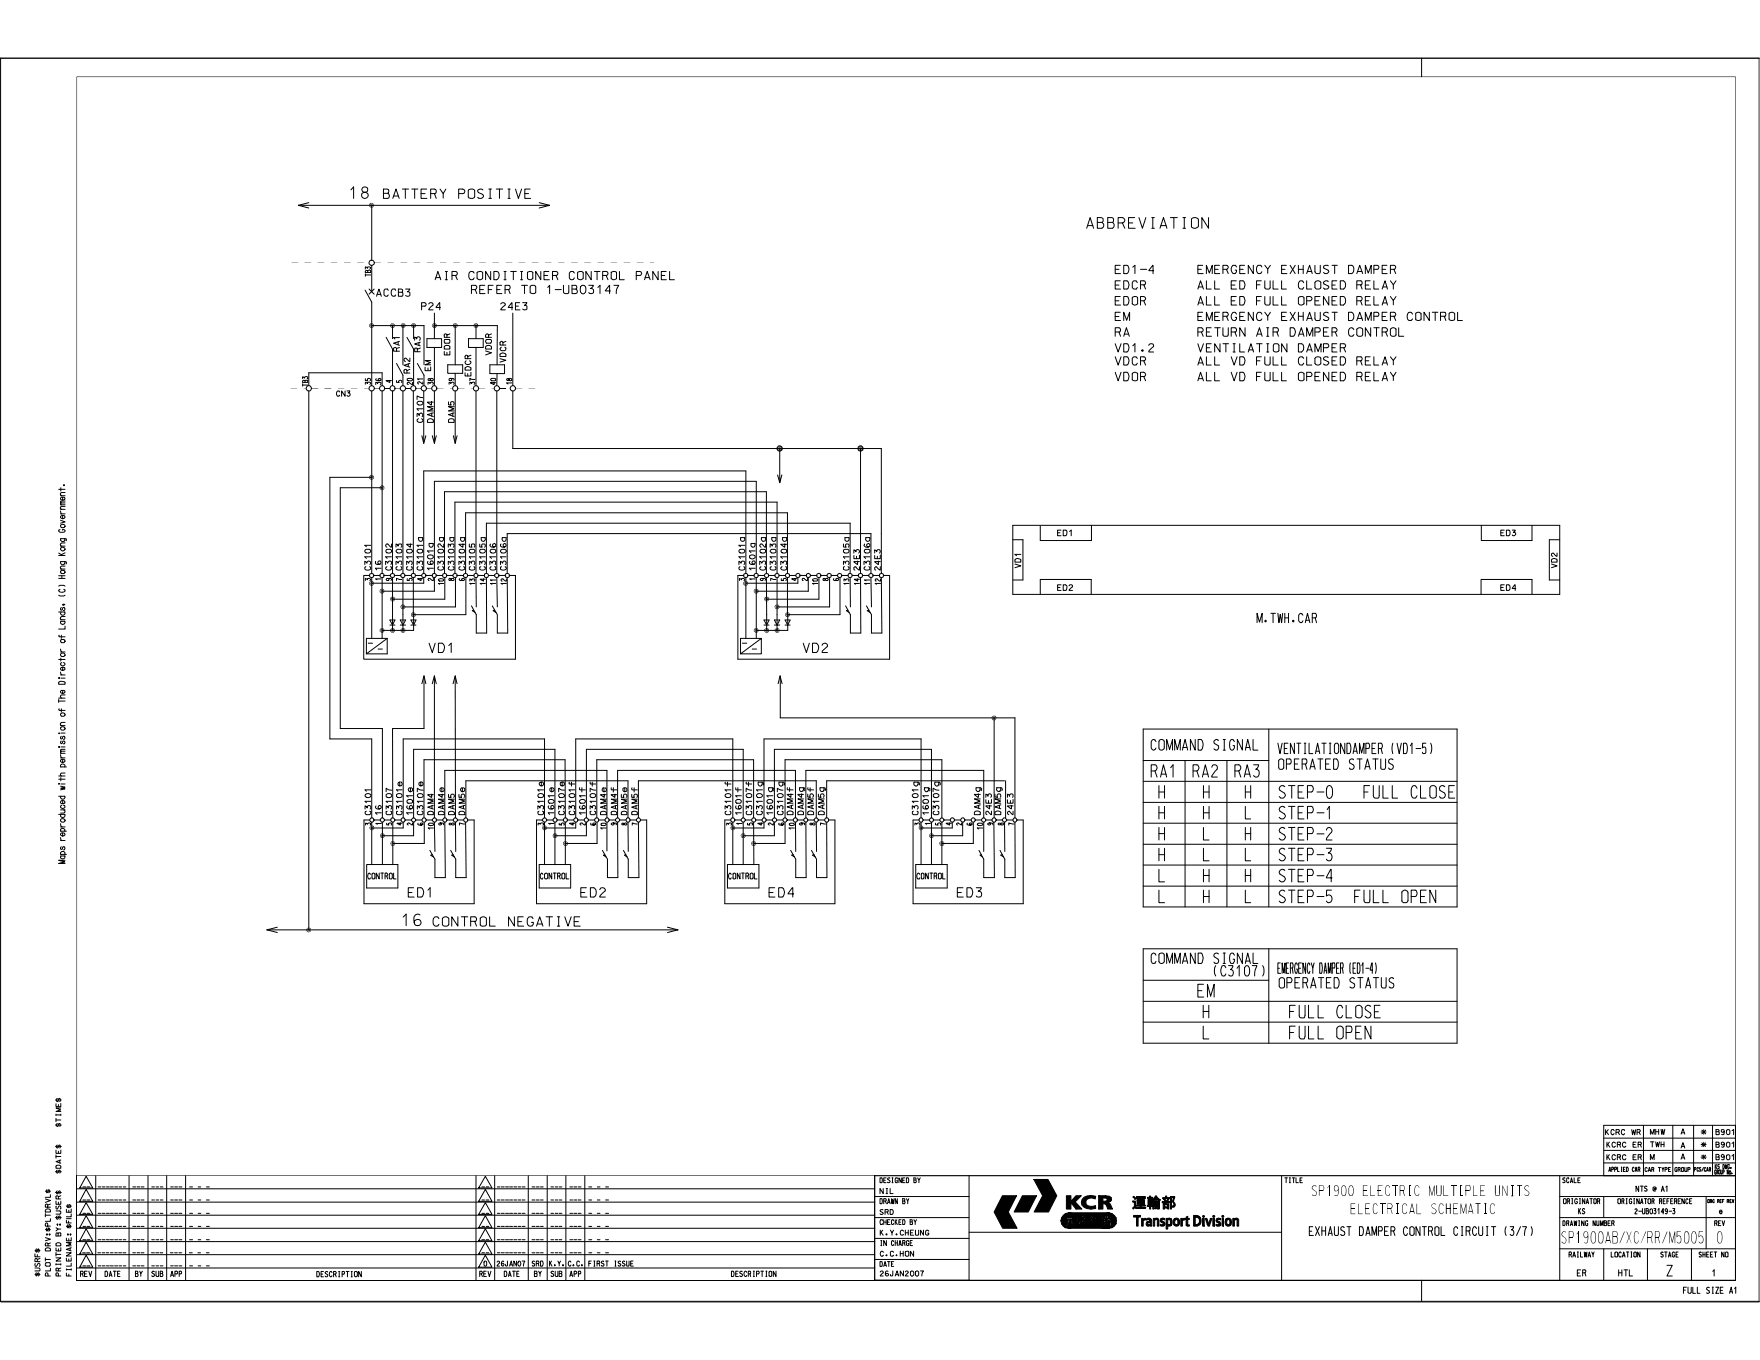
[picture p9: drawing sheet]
<svg xmlns="http://www.w3.org/2000/svg" width="279mm" height="216mm" viewBox="0 0 279 216" stroke-linecap="round" stroke-linejoin="round" font-family="sans-serif">
<defs><g id="words">
<g font-size="21">
<text x="164.4" y="94.2">:</text>
<text x="234.5" y="94.2">:</text>
</g>
<text font-size="12.2" x="57.9" y="141.1">~-</text>
<g font-size="9.2">
<text x="62.4" y="136">-</text>
<text x="89.8" y="136">-</text>
<text x="119.6" y="136">-</text>
</g>
<g font-size="8.3">
<text x="62.8" y="124.9">.</text>
<text x="157.7" y="193.6">t</text>
</g>
<g font-size="6.9">
<text x="123.2" y="76.7">l</text>
<text x="8.6" y="186.4">I</text>
</g>
<text font-size="6.8" x="63.8" y="99">~§ill]~</text>
<text font-size="6.6" x="139.5" y="190.9">....</text>
<text font-size="6.3" x="56.5" y="42.2">-,</text>
<g font-size="6.2">
<text x="123.2" y="126.7">~--</text>
<text x="5.3" y="202.7">i</text>
</g>
<g font-size="6.1">
<text x="8.9" y="108.7">!</text>
<text x="9.2" y="132.2">j</text>
</g>
<g font-size="6">
<text x="9.1" y="80.9">l</text>
<text x="121.5" y="129.4">i</text>
</g>
<text font-size="5.9" x="139.5" y="194.1">......</text>
<text font-size="5.6" x="149.5" y="134.1">e.r</text>
<text font-size="5.5" x="118.3" y="89.8">I~</text>
<text font-size="5.3" x="85.1" y="129.2">I</text>
<text font-size="5" x="192.6" y="153.8">rm~o/)</text>
<text font-size="4.9" x="9.1" y="121.8">I</text>
<text font-size="4.8" x="179.6" y="192.2">n•</text>
<g font-size="4.7">
<text x="64.3" y="56.6">,~16:~!081~~</text>
<text x="71" y="67.1">!</text>
<text x="57.7" y="91.3">i&quot;</text>
<text x="9.1" y="126.5">•</text>
<text x="270.7" y="191.9">r·:-</text>
</g>
<g font-size="4.6">
<text x="68" y="138.2">'</text>
<text x="71.4" y="138.2">'</text>
<text x="95.4" y="138.2">'</text>
<text x="98.8" y="138.2">'</text>
<text x="125.3" y="138">'</text>
<text x="128.6" y="138">'</text>
</g>
<text font-size="4.4" x="9.2" y="99.1">j</text>
<g font-size="4.3">
<text x="9.1" y="91.9">I</text>
<text x="158.6" y="137.9">'</text>
</g>
<g font-size="4.1">
<text x="9" y="88.3">!</text>
<text x="143.1" y="190.9">.,</text>
</g>
<g font-size="4">
<text x="139.6" y="203">'&quot;'</text>
<text x="139.7" y="199.7">&quot;&quot;&quot;&quot;&quot;</text>
</g>
<g font-size="3.8">
<text x="182.6" y="123.4">RA1</text>
<text x="189.3" y="123.4">RA2 RA3</text>
<text x="197.6" y="130.1">L</text>
<text x="202.9" y="126.7">STEP-O</text>
<text x="202.9" y="130">STEP-1</text>
<text x="216.4" y="126.8">FULL CLOSE</text>
<text x="190.9" y="133.4">L</text>
<text x="190.9" y="136.7">L</text>
<text x="197.6" y="136.7">L</text>
<text x="202.9" y="133.4">STEP-2</text>
<text x="202.9" y="136.7">STEP-3</text>
<text x="183.9" y="140.1">L</text>
<text x="183.9" y="143.4">L</text>
<text x="197.6" y="143.4">L</text>
<text x="202.9" y="140">STEP-4</text>
<text x="202.9" y="143.3">STEP-5</text>
<text x="215" y="143.4">FULL OPEN</text>
<text x="190.1" y="158.4">EM</text>
<text x="204.6" y="161.7">FULL CLOSE</text>
<text x="190.9" y="165">L</text>
<text x="204.6" y="165">FULL OPEN</text>
</g>
<g font-size="3.7">
<text x="9.1" y="83.8">}</text>
<text x="67.2" y="89.8">I~</text>
<text x="9.1" y="95.6">-</text>
<text x="144.3" y="194.1">.,</text>
</g>
<text font-size="3.6" x="8.6" y="175.9">;</text>
<g font-size="3.5">
<text x="23.9" y="189.1">---</text>
<text x="23.9" y="195.4">---</text>
<text x="23.9" y="197.5">---</text>
</g>
<g font-size="3.2">
<text x="247.9" y="189.2">&quot;&quot;'</text>
<text x="225.5" y="206.1">I</text>
</g>
<g font-size="3.1">
<text x="123.3" y="126.9">_,.</text>
<text x="160.8" y="192.2">~)KCR</text>
<text x="247.8" y="197.4">SP</text>
</g>
<g font-size="3">
<text x="183.8" y="126.8">H</text>
<text x="183.8" y="130.1">H</text>
<text x="190.9" y="126.8">H</text>
<text x="190.9" y="130.1">H</text>
<text x="197.5" y="126.8">H</text>
<text x="183.8" y="133.4">H</text>
<text x="183.8" y="136.7">H</text>
<text x="197.5" y="133.4">H</text>
<text x="190.9" y="140.1">H</text>
<text x="190.9" y="143.4">H</text>
<text x="197.5" y="140.1">H</text>
<text x="190.9" y="161.7">H</text>
</g>
<g font-size="2.8">
<text x="55.5" y="31.6">1 8</text>
<text x="9.1" y="118.2">i</text>
<text x="115" y="125.2">_,_</text>
<text x="63.8" y="147.1">1 6 CONTROL</text>
<text x="8.6" y="178.9">ii</text>
</g>
<g font-size="2.7">
<text x="250.1" y="197.4">1900AB/XC/RR/M50051</text>
<text x="272.1" y="197.4">()</text>
<text x="264.5" y="202.7">Z</text>
</g>
<g font-size="2.6">
<text x="225.5" y="11.7">I</text>
<text x="60.7" y="31.6">BATTERY POSIT IVE</text>
<text x="172.4" y="36.3">ABBREVIATION</text>
<text x="59.6" y="47.2">ACCB3</text>
<text x="68.9" y="44.5">AIR CONDITIONER CONTROL PANEL</text>
<text x="74.8" y="46.7">REFER TO 1-UB03147</text>
<text x="176.9" y="43.5">ED1-4</text>
<text x="176.9" y="46">EDCR</text>
<text x="190.1" y="43.5">EMERGENCY EXHAUST DAMPER</text>
<text x="190.1" y="46">ALL ED FULL CLOSED RELAY</text>
<text x="66.8" y="49.3">P24</text>
<text x="79.4" y="49.3">24E3</text>
<text x="176.9" y="48.5">EDOR</text>
<text x="176.9" y="51">EM</text>
<text x="176.9" y="53.5">RA</text>
<text x="190.1" y="51">EMERGENCY EXHAUST DAMPER CONTROL</text>
<text x="190.1" y="53.5">RETURN AIR DAMPER CONTROL</text>
<text x="190.1" y="48.5">ALL ED FULL OPENED RELAY</text>
<text x="176.9" y="55.9">VD1 .2</text>
<text x="176.9" y="58.1">VDCR</text>
<text x="190.1" y="56">VENTILATION DAMPER</text>
<text x="190.1" y="58">ALL VD FULL CLOSED RELAY</text>
<text x="176.9" y="60.5">VDOR</text>
<text x="190.1" y="60.5">ALL VD FULL OPENED RELAY</text>
<text x="199.5" y="98.9">M.TWH.CAR</text>
<text x="58" y="103.5">IL-]</text>
<text x="68" y="103.7">VD1</text>
<text x="127.4" y="103.7">VD2</text>
<text x="182.6" y="119.2">COMMAND SIGNAL</text>
<text x="202.8" y="122.3">OPERATED STATUS</text>
<text x="64.7" y="142.2">ED1</text>
<text x="92.1" y="142.2">ED2</text>
<text x="122" y="142.2">ED4</text>
<text x="80.6" y="147.1">NEGATIVE</text>
<text x="182.6" y="153.8">COMMAND</text>
<text x="202.9" y="157">OPERATED STATUS</text>
<text x="29.9" y="189.1">---</text>
<text x="93.4" y="189.1">---</text>
<text x="208.2" y="189.8">SP1900 ELECTRIC MULTIPLE UNITS</text>
<text x="29.9" y="195.4">---</text>
<text x="29.9" y="197.5">---</text>
<text x="93.4" y="195.4">---</text>
<text x="93.4" y="197.5">---</text>
<text x="207.8" y="196.2">EXHAUST DAMPER CONTROL CIRCUIT 13/71</text>
<text x="214.4" y="192.7">ELECTRICAL SCHEMATIC</text>
<text x="29.9" y="201.7">---</text>
</g>
<g font-size="2.5">
<text x="68.7" y="52.6">I</text>
<text x="73.7" y="58.8">ffi</text>
<text x="202.8" y="119.6">VENTILATIONDA~PER IVD1-5l</text>
<text x="62.8" y="128.7">§</text>
<text x="90.2" y="127.1">§</text>
<text x="202.7" y="154.5">EllRf,ENCYDAfERIEDHl</text>
<text x="168.3" y="195.7">-</text>
<text x="179.8" y="195.7">Tranlpart Division</text>
</g>
<text font-size="2.4" x="117.7" y="103.8">2'-~</text>
<g font-size="2.3">
<text x="65.5" y="67.3">le</text>
<text x="125.1" y="93.7">~1•1•1°1•</text>
<text x="125.2" y="97.2">_,1,</text>
</g>
<text font-size="2.2" x="70.3" y="55.6">15</text>
<g font-size="2.1">
<text x="62.8" y="58.8">\</text>
<text x="65.5" y="58.8">I\~</text>
</g>
<g font-size="2">
<text x="46" y="62.3">- ~&gt;- -</text>
<text x="71.2" y="62.1">~&gt;- '&gt;-;</text>
<text x="79.1" y="62.1">&gt;-~&gt;- -</text>
<text x="126.6" y="126.5">~~I.&amp;</text>
<text x="9.4" y="135.7">!I.</text>
</g>
<g font-size="1.9">
<text x="9.4" y="116">6</text>
<text x="9.1" y="124">cl'</text>
<text x="57.8" y="128.7">i</text>
<text x="65.5" y="128.7">I&lt;</text>
<text x="144.7" y="127.9">~Ir~</text>
<text x="268.7" y="180.3">I •</text>
<text x="269.9" y="182.3">•</text>
<text x="23.9" y="190.9">---</text>
<text x="29.9" y="190.9">---</text>
<text x="93.4" y="190.9">---</text>
<text x="23.9" y="193">---</text>
<text x="29.9" y="193">---</text>
<text x="93.4" y="193">---</text>
<text x="26.9" y="199.3">------</text>
<text x="93.4" y="199.3">---</text>
</g>
<g font-size="1.8">
<text x="77" y="56.6">&gt;</text>
<text x="9.1" y="102.1">'ti</text>
<text x="9.5" y="104.3">b</text>
<text x="9.1" y="113.8">'ti</text>
<text x="114.9" y="126.9">o-</text>
<text x="85.5" y="139.8">~cma.</text>
<text x="116.2" y="139.6">cma.</text>
</g>
<g font-size="1.7">
<text x="9.1" y="127.7">1!</text>
<text x="115" y="129.6">u-</text>
<text x="267.1" y="205.4">FULLSIZEA1</text>
</g>
<g font-size="1.6">
<text x="79.2" y="58.8">&gt;</text>
<text x="116" y="202.8">DESCRIPTION</text>
<text x="250.2" y="202.7">ER</text>
<text x="256.8" y="202.7">HTL</text>
<text x="271.7" y="202.7">1</text>
</g>
<g font-size="1.5">
<text x="167.8" y="93.8">ED2</text>
<text x="238.1" y="93.8">ED4</text>
<text x="122" y="99.1">:,</text>
<text x="266.8" y="184.3">A</text>
<text x="269.9" y="184.3">•</text>
<text x="272.3" y="184.3">8901</text>
<text x="139.6" y="187.9">DESIGfEIBY</text>
<text x="203.9" y="187.9">TITLE</text>
<text x="12.6" y="202.8">REV</text>
<text x="16.5" y="202.8">DATE</text>
<text x="21.3" y="202.7">BY</text>
<text x="24" y="202.7">SUB</text>
<text x="26.9" y="202.7">WP</text>
<text x="50.1" y="202.8">DESCRIPTIIJ4</text>
<text x="76" y="202.8">REV</text>
<text x="79.9" y="202.8">DATE</text>
<text x="84.7" y="202.7">BY</text>
<text x="87.4" y="202.7">SLBAPP</text>
<text x="249" y="200.2">RAILWAY</text>
<text x="254.5" y="200.2">ILIICATIIIII</text>
<text x="263.5" y="200.2">&quot;&quot;'</text>
<text x="268.4" y="200.2">ISHEETIII</text>
</g>
<g font-size="1.4">
<text x="73.7" y="56.6">a:</text>
<text x="79.2" y="56.6">Q</text>
<text x="154.8" y="125.7">a</text>
<text x="158.1" y="125.7">a</text>
<text x="154.6" y="127.5">,ew</text>
<text x="159.8" y="129.5">N</text>
<text x="159.9" y="127.5">w</text>
<text x="248" y="191.9">IIIIG:~TIR</text>
<text x="256.7" y="191.9">IIRIG=,~CE</text>
<text x="78.8" y="201.1">26JAND7</text>
<text x="84.4" y="200.9">SRDll,Y,</text>
</g>
<g font-size="1.3">
<text x="254.5" y="182.3">IKCRC ERi</text>
<text x="254.5" y="180.3">IKCRC WRI</text>
<text x="255" y="184.2">KCRC ER</text>
<text x="261.8" y="180.3">liliW</text>
<text x="261.8" y="184.2">M</text>
<text x="261.9" y="182.3">TWH</text>
<text x="266.8" y="180.3">A</text>
<text x="266.8" y="182.3">A</text>
<text x="271.8" y="180.3">18901</text>
<text x="271.8" y="182.3">IB901</text>
<text x="255.3" y="186.1">N'l'LIEDCMIDIITll'EIIIII.P</text>
<text x="249.7" y="196">1</text>
<text x="90.1" y="201">C,C,FIRSTISSI£</text>
<text x="139.6" y="199.5">C,C,HON</text>
<text x="139.6" y="202.7">26JAN2007</text>
</g>
<g font-size="1.1">
<text x="123.2" y="129.5">UC</text>
<text x="154.6" y="128.4">&lt;q</text>
<text x="154.6" y="129.5">ON</text>
<text x="154.6" y="126.6">q~</text>
</g>
</g></defs>
<g fill="#000">
<path d="M12.2 12.1h263.3v174.6h-263.4v-174.5h.1v174.4h263.3v-174.4h-263.3zM58.8 32.4h.3l.1 .2h-.1a.13 .13 0 0 0-.1-.1 .13 .13 0 0 0-.1 .1l.1 .1 .1-.1h.1l-.1 .2a.21 .21 0 0 1-.3-.1 .21 .21 0 0 1 0-.2zM58.7 32.3a.39 .39 0 0 1 .4-.1 .39 .39 0 0 1 .3 .4h-.1a.29 .29 0 0 0-.4-.3 .29 .29 0 0 0-.2 .5 .29 .29 0 0 0 .5 0l.2-.2a.39 .39 0 0 1-.6 .4 .39 .39 0 0 1-.1-.7zM58.8 51.5h.3l.1 .1-.1 .1a.13 .13 0 0 0-.1-.1 .13 .13 0 0 0-.1 .1l.2 .1v-.2a.2 .2 0 0 1-.1 .3 .2 .2 0 0 1-.2-.1 .2 .2 0 0 1 0-.3zM58.7 51.4a.4 .4 0 0 1 .4-.1 .4 .4 0 0 1 .3 .4h-.1a.29 .29 0 0 0-.5-.2 .29 .29 0 0 0 0 .5 .29 .29 0 0 0 .5-.2l.1-.1a.39 .39 0 0 1-.6 .4 .39 .39 0 0 1-.1-.7zM62.1 51.6a.24 .24 0 0 1 .4 0l-.1 .1a.14 .14 0 0 0-.2-.1 .14 .14 0 0 0 0 .2 .14 .14 0 0 0 .2-.1v-.1a.17 .17 0 0 1 0 .3 .17 .17 0 0 1-.3-.1zM62 51.4h.1a.31 .31 0 0 1 .4-.1 .31 .31 0 0 1 .1 .4 .31 .31 0 0 0-.5-.2 .31 .31 0 0 0 0 .5 .31 .31 0 0 0 .5-.2l.1-.1a.39 .39 0 0 1-.5 .4 .39 .39 0 0 1-.2-.7zM63.8 51.4a.38 .38 0 0 1 .5 .3 .28 .28 0 0 0-.4-.3 .28 .28 0 0 0-.2 .4 .28 .28 0 0 0 .4 .1l.2-.2a.36 .36 0 0 1-.5 .3 .36 .36 0 0 1 0-.6zM65.5 51.5h.2l.2 .1-.1 .1a.13 .13 0 0 0-.2-.1 .13 .13 0 0 0 0 .2 .13 .13 0 0 0 .2-.1h.1a.23 .23 0 0 1-.3 .2 .23 .23 0 0 1-.1-.4zM65.4 51.4a.38 .38 0 0 1 .4-.1 .38 .38 0 0 1 .2 .3v.1a.3 .3 0 0 0-.4-.3 .3 .3 0 0 0-.2 .4 .3 .3 0 0 0 .5 .1l.1-.2a.38 .38 0 0 1-.5 .3 .38 .38 0 0 1-.1-.6zM71.9 51.4a.43 .43 0 0 1 .7 .2v.1a.29 .29 0 0 0-.4-.3 .29 .29 0 0 0-.1 .5 .29 .29 0 0 0 .4 0l.1-.2a.39 .39 0 0 1-.5 .3 .39 .39 0 0 1-.2-.6zM75.2 51.4a.43 .43 0 0 1 .7 .2v.1a.3 .3 0 0 0-.4-.3 .3 .3 0 0 0-.2 .4 .3 .3 0 0 0 .5 .1l.1-.2a.4 .4 0 0 1-.5 .4 .4 .4 0 0 1-.2-.7z"/>
<path d="M58.8 75.6h.3l.1 .2h-.1v-.1a.12 .12 0 0 0-.2 0 .12 .12 0 0 0 0 .2 .12 .12 0 0 0 .2 0v-.1l.1 .1a.21 .21 0 0 1-.3 0 .21 .21 0 0 1-.1-.3zM58.7 75.6a.4 .4 0 0 1 .4-.2 .4 .4 0 0 1 .3 .4h-.1a.3 .3 0 0 0-.3-.4 .3 .3 0 0 0-.3 .5 .3 .3 0 0 0 .5 0l.1-.1h.1a.39 .39 0 0 1-.5 .4 .39 .39 0 0 1-.2-.6zM60.5 77.3a.18 .18 0 0 1 .2-.1 .18 .18 0 0 1 .1 .3l-.1-.2a.14 .14 0 0 0-.2 .2 .13 .13 0 0 0 .2 .1l.1-.2a.17 .17 0 0 1-.1 .3 .17 .17 0 0 1-.2-.1zM60.3 77.2a.36 .36 0 0 1 .4-.2 .36 .36 0 0 1 .3 .4h-.1a.29 .29 0 0 0-.4-.2 .29 .29 0 0 0 0 .5 .29 .29 0 0 0 .4-.2l.1-.1a.38 .38 0 0 1-.5 .4 .38 .38 0 0 1-.2-.6zM61 61.6h.9v.1h-.9zM64.3 61.6h.9v.1h-.9zM136.5 71h.2l.1 .2h-.1a.13 .13 0 0 0-.1-.1 .13 .13 0 0 0-.1 .1l.2 .1v-.1a.17 .17 0 0 1 0 .2 .17 .17 0 0 1-.2 0l-.1-.3zM136.3 71a.33 .33 0 0 1 .4-.2 .33 .33 0 0 1 .2 .4 .3 .3 0 0 0-.3-.3 .3 .3 0 0 0-.3 .4 .3 .3 0 0 0 .5 .1l.1-.2a.27 .27 0 0 1 0 .3 .27 .27 0 0 1-.3 .1 .38 .38 0 0 1-.4-.2 .38 .38 0 0 1 .1-.4zM58.7 92.4a.4 .4 0 0 1 .4-.2 .4 .4 0 0 1 .3 .4h-.1a.3 .3 0 0 0-.3-.3 .3 .3 0 0 0-.3 .4 .3 .3 0 0 0 .5 .1l.1-.2a.33 .33 0 0 1-.1 .4 .33 .33 0 0 1-.4-.1l-.2-.2zM60.5 93.7l.2-.1 .2 .2-.1 .1a.14 .14 0 0 0-.2-.2 .13 .13 0 0 0-.1 .2l.2 .1 .1-.2a.21 .21 0 0 1-.1 .3 .21 .21 0 0 1-.3-.1 .21 .21 0 0 1 .1-.3zM60.3 93.6a.38 .38 0 0 1 .5-.1 .38 .38 0 0 1 .2 .4h-.1a.29 .29 0 0 0-.4-.2 .29 .29 0 0 0 0 .4 .29 .29 0 0 0 .4-.2h.1a.37 .37 0 0 1-.5 .3 .37 .37 0 0 1-.2-.6zM118.2 92.5a.19 .19 0 0 1 .2-.1 .19 .19 0 0 1 .1 .2l-.1-.1-.1 .1a.13 .13 0 0 0 .1 .1 .13 .13 0 0 0 .1-.1 .15 .15 0 0 1 0 .2 .15 .15 0 0 1-.2 0z"/>
<path d="M118.1 92.4a.37 .37 0 0 1 .4-.2 .37 .37 0 0 1 .2 .4 .3 .3 0 0 0-.5-.2 .3 .3 0 0 0 0 .5 .3 .3 0 0 0 .5-.2v-.1a.31 .31 0 0 1-.1 .4 .31 .31 0 0 1-.4-.1l-.2-.1zM119.9 93.7l.2-.1 .2 .2-.1 .1a.14 .14 0 0 0-.2-.2 .13 .13 0 0 0-.1 .2l.2 .1 .1-.2a.21 .21 0 0 1-.1 .3 .21 .21 0 0 1-.3-.1 .21 .21 0 0 1 .1-.3zM119.7 93.6a.38 .38 0 0 1 .5-.1 .38 .38 0 0 1 .2 .4h-.1a.29 .29 0 0 0-.4-.2 .29 .29 0 0 0 0 .4 .29 .29 0 0 0 .4-.2h.1a.37 .37 0 0 1-.5 .3 .37 .37 0 0 1-.2-.6zM121.5 94.9h.1a.15 .15 0 0 1 .2 0 .15 .15 0 0 1 0 .2 .13 .13 0 0 0-.1-.1 .13 .13 0 0 0-.1 .2l.3-.1a.23 .23 0 0 1-.3 .2 .23 .23 0 0 1-.1-.4zM121.5 94.8a.29 .29 0 0 1 .4-.1 .29 .29 0 0 1 .1 .4 .3 .3 0 0 0-.5-.2 .3 .3 0 0 0 0 .5 .3 .3 0 0 0 .5-.2v-.1a.25 .25 0 0 1-.1 .3 .25 .25 0 0 1-.3 .1 .36 .36 0 0 1-.3-.3 .36 .36 0 0 1 .2-.4zM123.3 96.1l.2 .1 .1 .2h-.1a.14 .14 0 0 0-.2-.1 .14 .14 0 0 0 0 .2 .14 .14 0 0 0 .2-.1h.1a.21 .21 0 0 1-.4 .1 .21 .21 0 0 1 .1-.4zM123.1 96a.38 .38 0 0 1 .4 0 .38 .38 0 0 1 .2 .4 .31 .31 0 0 0-.5-.3 .31 .31 0 0 0-.1 .5 .31 .31 0 0 0 .5-.1l.1-.1a.38 .38 0 0 1-.5 .3 .38 .38 0 0 1-.1-.7zM60.5 99.9a.18 .18 0 0 1 .2 0 .18 .18 0 0 1 .1 .2l-.1-.2a.14 .14 0 0 0-.2 .2 .13 .13 0 0 0 .2 .1l.1-.1a.15 .15 0 0 1 0 .2 .15 .15 0 0 1-.2 0l-.1-.1zM60.3 99.9a.37 .37 0 0 1 .4-.2 .37 .37 0 0 1 .3 .4h-.1a.29 .29 0 0 0-.4-.2 .29 .29 0 0 0 0 .5 .29 .29 0 0 0 .4-.2l.1-.1a.38 .38 0 0 1-.5 .4 .38 .38 0 0 1-.2-.6zM119.9 99.9a.18 .18 0 0 1 .2 0 .18 .18 0 0 1 .1 .2l-.1-.2a.14 .14 0 0 0-.2 .2 .13 .13 0 0 0 .2 .1l.1-.1a.15 .15 0 0 1 0 .2 .15 .15 0 0 1-.2 0l-.2-.1zM119.7 99.9a.37 .37 0 0 1 .4-.2 .37 .37 0 0 1 .3 .4h-.1a.29 .29 0 0 0-.4-.2 .29 .29 0 0 0 0 .5 .29 .29 0 0 0 .4-.2l.1-.1a.38 .38 0 0 1-.5 .4 .38 .38 0 0 1-.2-.6zM121.5 99.9a.18 .18 0 0 1 .3 0 .18 .18 0 0 1 0 .2v-.1a.14 .14 0 0 0-.2 0 .14 .14 0 0 0 0 .2l.3-.1a.23 .23 0 0 1-.3 .2 .23 .23 0 0 1-.1-.4z"/>
<path d="M121.6 99.7l.4 .1v.1v.2a.29 .29 0 0 0-.5-.2 .29 .29 0 0 0 0 .5 .29 .29 0 0 0 .5-.2v-.1a.39 .39 0 0 1-.3 .4 .39 .39 0 0 1-.4-.4 .39 .39 0 0 1 .3-.4zM123.2 99.9h.3l.1 .2h-.1a.13 .13 0 0 0-.2-.1 .13 .13 0 0 0-.1 .1l.2 .1 .2-.1a.22 .22 0 0 1-.3 .2 .22 .22 0 0 1-.1-.4zM123.2 99.7l.4 .1 .1 .1v.2a.31 .31 0 0 0-.5-.2 .31 .31 0 0 0 0 .5 .31 .31 0 0 0 .5-.2v-.1a.38 .38 0 0 1-.6 .3 .38 .38 0 0 1 .1-.7zM157.6 113.8l.2-.1 .2 .2h-.3v.2h.2l.1-.1a.2 .2 0 0 1-.1 .2 .2 .2 0 0 1-.3-.1zM157.5 113.7a.39 .39 0 0 1 .4-.1 .39 .39 0 0 1 .3 .4h-.1a.29 .29 0 0 0-.5-.2 .29 .29 0 0 0 0 .5 .29 .29 0 0 0 .5-.2l.1-.1a.37 .37 0 0 1-.5 .3 .37 .37 0 0 1-.2-.6zM58.8 131.3a.21 .21 0 0 1 .3-.1 .21 .21 0 0 1 .1 .2l-.1-.1h-.2v.1v.1l.3-.1a.22 .22 0 0 1-.2 .2 .22 .22 0 0 1-.2-.2zM58.8 131.1a.31 .31 0 0 1 .4 0 .31 .31 0 0 1 .1 .3 .3 .3 0 0 0-.4-.2 .3 .3 0 0 0 0 .5 .3 .3 0 0 0 .4-.2v-.1a.32 .32 0 0 1-.2 .4 .32 .32 0 0 1-.4-.3zM86.3 131.3h.3v.1a.13 .13 0 0 0-.2-.1 .13 .13 0 0 0-.1 .2l.4-.1a.21 .21 0 0 1-.3 .2 .21 .21 0 0 1-.1-.3zM86.1 131.2a.38 .38 0 0 1 .5-.1 .38 .38 0 0 1 .2 .3h-.1a.29 .29 0 0 0-.3-.3 .29 .29 0 0 0-.2 .4 .29 .29 0 0 0 .4 .2l.2-.3a.38 .38 0 0 1-.5 .4 .38 .38 0 0 1-.2-.6zM116.1 131.3l.3-.1 .1 .2a.13 .13 0 0 0-.2-.1 .13 .13 0 0 0-.1 .2l.3-.1a.22 .22 0 0 1-.2 .2 .22 .22 0 0 1-.2-.3zM116.1 131.1a.31 .31 0 0 1 .4 0 .31 .31 0 0 1 .1 .3 .29 .29 0 0 0-.3-.3 .29 .29 0 0 0-.2 .4 .29 .29 0 0 0 .4 .2l.1-.3a.32 .32 0 0 1-.2 .4 .32 .32 0 0 1-.4-.3zM146 131.3a.18 .18 0 0 1 .2-.1 .18 .18 0 0 1 .1 .2v-.1l-.2 .1v.1h.2v-.1a.17 .17 0 0 1-.1 .2 .17 .17 0 0 1-.2-.2z"/>
<path d="M145.9 131.2a.34 .34 0 0 1 .4-.2 .34 .34 0 0 1 .2 .4 .29 .29 0 0 0-.3-.3 .29 .29 0 0 0-.3 .4 .29 .29 0 0 0 .5 .2l.1-.3a.34 .34 0 0 1-.2 .4 .34 .34 0 0 1-.4-.2zM147.8 132.5h.2l.1 .2h-.1a.14 .14 0 0 0-.2-.1 .14 .14 0 0 0 0 .2 .14 .14 0 0 0 .2-.1h.1a.21 .21 0 0 1-.3 .1 .21 .21 0 0 1 0-.3zM147.7 132.3h.4l.2 .4h-.1a.3 .3 0 0 0-.4-.4 .3 .3 0 0 0-.2 .5 .3 .3 0 0 0 .5 0l.1-.1a.28 .28 0 0 1-.1 .3 .28 .28 0 0 1-.4 0 .38 .38 0 0 1-.2-.3 .38 .38 0 0 1 .2-.4zM48.9 147.4h.2l.1 .2h-.1a.14 .14 0 0 0-.2-.1 .15 .15 0 0 0 0 .3 .14 .14 0 0 0 .2-.1h.1a.22 .22 0 0 1-.3 0 .22 .22 0 0 1 0-.3zM48.7 147.4a.32 .32 0 0 1 .4-.1 .32 .32 0 0 1 .2 .3 .3 .3 0 0 0-.3-.3 .3 .3 0 0 0-.2 .4 .3 .3 0 0 0 .4 .1l.1-.2a.35 .35 0 0 1-.4 .4 .35 .35 0 0 1-.2-.6zM171.5 194.1h.4v.2h-.4zM171.5 194h.4v.1h-.4zM171.9 194h.4v.1h-.4zM171.9 194.1h.4v.2h-.4zM175.9 194.5h.3v.1h-.3zM175.9 194.1h.3v.3h-.3zM0 9.2h279.3v197.6h-279.2v-.2h279.1v-197.3h-279v197.4h-.2z"/>
<path d="M46.3 41.7h1zM48.3 41.7h1.1zM50.4 41.7h1.1zM52.5 41.7h1.1zM54.6 41.7h1.1zM56.7 41.7h1z"/>
<path d="M59.4 41.7h1.1zM61.5 41.7h1zM63.6 41.7h1zM65.7 41.7h1zM67.8 41.7h1zM69.9 41.7h1zM71.9 41.7h1.1zM74 41.7h1.1zM76.1 41.7h1zM78.2 41.7h1zM80.3 41.7h1zM82.3 41.7h1.1zM84.4 41.7h1.1zM86.5 41.7h1zM88.6 41.7h1zM90.7 41.7h1zM92.8 41.7h1zM94.9 41.7h1zM96.9 41.7h1.1zM99 41.7h1.1zM101.1 41.7h1.1zM103.2 41.7h.6z"/>
<path d="M49.4 61.6l1.1 .1zM51.5 61.6l1.1 .1zM53.6 61.6l1.1 .1zM55.7 61.6l1 .1zM57.8 61.6l.8 .1z"/>
<path d="M69.3 61.6l1.1 .1zM71.5 61.6l.3 .1z"/>
</g>
<g fill="none" stroke="#000" stroke-width=".16">
<path d="M279.3 9.2h-279.3v197.4h279.3M47.4 32.6l1.6 .4M47.4 32.6h39.8M49 32.2l-1.6 .4M59 32.6v8.7M85.6 32.2l1.6 .4M87.2 32.6l-1.6 .4M58 46.1l1 1.9v13.2M58.6 45.9l.8 .8M59 51.7h8.3M59 42.1v4.2M59.4 45.9l-.8 .8"/>
<path d="M61.3 53.6l1 1.8v5.8M62.3 51.7v2.1M62.9 55.3v.5M63.4 55.2l-.5 .1-.1-.1h-.3v.6h.9M63.4 53.6h-.9l.2 .2M63.4 54.2l-.9 .3 .9 .3M64 59.6v1.6M64.1 58.8v.4h1M64.6 58.8v.4M65.7 55.4v5.8M67.3 59.6v1.6M69 49.7v2h10"/>
<path d="M69 55.2v6M71 55.9v.4M71.1 57.9v1.4h2.3M71.4 55.8v.5h-.9v-.5M72.3 59.3v1.9M75.6 55.2v6M77.8 57.9v1.4h2.3M78.9 59.3v1.9M81.4 49.7v11.5M48 60.1v-.3l.3 .2a.23 .23 0 0 1 .3-.2 .23 .23 0 0 1 .2 .3M48.1 60.4h.7l.1 .3h-.9zM48.4 60.5v.2"/>
<path d="M49 62.1v85.5M49 61.2v-2h11.7v2M53.9 62.2l-.1-.1a.38 .38 0 0 0-.4 .4 .38 .38 0 0 0 .4 .4l.1-.2M54.8 62.1v.8l-.6-.8v.8M55.1 62.1h.4l-.1 .2-.2 .1a.28 .28 0 0 1 .4 .3 .28 .28 0 0 1-.5 .1M58 61v-.3l.3 .2a.24 .24 0 0 1 .3-.2 .24 .24 0 0 1 .2 .3h-.1M58 60.1v.3l.4 .1-.1-.2a.24 .24 0 0 1 .4-.2 .24 .24 0 0 1 .1 .4M59 75.8h-6.6v41.5h6.6v12.5M59 62.1v28.9M59.6 61v-.3l.3 .2a.26 .26 0 0 1 .3-.2 .26 .26 0 0 1 .3 .3h-.1M59.7 60.1l-.1 .1a.53 .53 0 0 0 .9 .1 .23 .23 0 0 0-.2-.2 .23 .23 0 0 0-.3 .2l.3 .1M60.7 77.4h-6.7v38.3h6.7v14.1"/>
<path d="M60.7 62.1v28.9M61.9 60.4v.3l-.6-.2 .8-.1M62.3 62.1v28.9M62.9 60.4v.3h.5l-.1-.1a.26 .26 0 0 1 .3-.2 .26 .26 0 0 1 .2 .3h-.1M64 62.1v28.9M64.6 60.2l.7-.1 .2 .1a.56 .56 0 0 1-.9 .1zM65.5 60.7v.3l-.6-.3h-.2l-.1 .3h.2M65.6 62.1v28.9M66.3 63.8l.3-.1a.38 .38 0 0 1 .5 .4 .47 .47 0 0 1-.5 .2 .47 .47 0 0 1-.3-.5zM67 69.2l.3 1.2M67.1 60.2h-.8l.2 .1M67.1 63.1h-.4l-.5-.2v.5"/>
<path d="M67.1 60.6v.4l-.5-.4a.19 .19 0 0 0-.3 .1 .19 .19 0 0 0 .2 .3M67.3 62.1v8.3M67.6 69.2l-.3 1.2M67.9 66.6a.58 .58 0 0 1 .9 .1v.4h-.9zM67.9 61v-.3l.4 .2a.23 .23 0 0 1 .3-.2 .23 .23 0 0 1 .1 .3M68.3 60.2a.2 .2 0 0 0-.2-.1 .2 .2 0 0 0-.2 .2l.1 .1a.32 .32 0 0 0 .5-.3h.2l.1 .1a.24 .24 0 0 1-.2 .3 .24 .24 0 0 1-.3-.2M68.5 63.8v.5l-.6-.4 .9-.1M68.5 65.6v.5M68.6 69.2l.4 1.2M68.8 65.5l-.9 .3 .9 .3M68.8 64.6h-.9l.8 .3-.8 .3h.9M69 62.1v8.3"/>
<path d="M69.3 69.2l-.3 1.2M72 69.2l.3 1.2M72.3 62.1v8.3M72.6 69.2l-.3 1.2M75.6 62.1v28.9M78.9 62.1v28.9M80.8 60.2a.18 .18 0 0 0-.2-.1 .18 .18 0 0 0-.1 .3h.3a.24 .24 0 0 1 .2-.3 .24 .24 0 0 1 .2 .3l-.2 .1-.2-.2M81.4 62.1v9.1h58.5v19.8M136.6 71.2v19.8M59 91.7v9.6M59 92.6h8.3M60.7 93.9h8.3"/>
<path d="M60.7 91.7v9.6M61 91.4h1M61.2 89.6v-.5l.4 .3a.31 .31 0 0 1 .4-.3 .31 .31 0 0 1 .1 .5M61.2 88.4h.9M61.3 87.3l.1-.1h.6l.1 .1a.43 .43 0 0 1-.4 .5 .43 .43 0 0 1-.4-.5zM61.6 91.8l.1 .1a.19 .19 0 0 1-.1 .2 .19 .19 0 0 1-.2 0 .19 .19 0 0 1 0-.3h.6l.1 .1v.2M62 90h.1a.47 .47 0 0 1-.4 .5 .47 .47 0 0 1-.5-.3l.1-.2M62.1 86.4v.5l-.5-.5h-.3l-.1 .2 .2 .3M62.6 91.4h1M62.9 89.6v-.5l.3 .3a.3 .3 0 0 1 .4-.3 .3 .3 0 0 1 .1 .5M62.9 86.9v-.5h.2l.1 .3a.29 .29 0 0 1 .4-.3 .29 .29 0 0 1 .1 .5M62.9 87.3l.2-.1h.5l.2 .1a.43 .43 0 0 1-.3 .5 .43 .43 0 0 1-.6-.2v-.1z"/>
<path d="M63.1 90h-.2a.46 .46 0 0 0 .4 .6 .46 .46 0 0 0 .5-.3l-.2-.3M63.8 88.4h-.9l.2 .2M64.3 91.4h1M64.6 87.3l.3-.1a.38 .38 0 0 1 .6 .3 .51 .51 0 0 1-.5 .3 .51 .51 0 0 1-.4-.3zM64.6 89.6v-.5l.3 .3a.29 .29 0 0 1 .2-.3 .29 .29 0 0 1 .4 .2 .29 .29 0 0 1-.2 .3M64.7 90h-.1a.46 .46 0 0 0 .3 .6 .46 .46 0 0 0 .5-.3l-.1-.3M65.2 86.4v.5l-.6-.5h.8M65.4 88.4h-.8l.2 .2M66 91.4h.9M66.4 85.3h.7M66.5 85.3a.35 .35 0 0 0 0 .5 .35 .35 0 0 0 .5 0 .35 .35 0 0 0 0-.5M67.3 91v-16.2h51.1v16.2"/>
<path d="M67.6 91.4h1M69 91v-14.6h51.1v14.6M69.3 91.4h1M69.5 89.6v-.5l.3 .3a.3 .3 0 0 1 .5-.3 .3 .3 0 0 1 0 .5M69.5 88.4h.9M69.6 87.3l.3-.1a.38 .38 0 0 1 .5 .3 .47 .47 0 0 1-.5 .3 .47 .47 0 0 1-.3-.5zM69.8 85.3h.6M69.8 85.3a.36 .36 0 0 0 0 .6 .36 .36 0 0 0 .6 0 .36 .36 0 0 0 0-.6M70.2 90h.2a.27 .27 0 0 1-.2 .5h-.5l-.2-.2 .1-.3M70.4 86.4v.5l-.6-.5h-.2l-.1 .2 .2 .3M70.6 91v-12.9h51.1v12.9M70.9 91.4h1"/>
<path d="M71.2 86.9v-.5h.2l.1 .3a.29 .29 0 0 1 .4-.3 .29 .29 0 0 1 .1 .5M71.2 89.6v-.5l.3 .3a.3 .3 0 0 1 .4-.3 .3 .3 0 0 1 .1 .5M71.2 87.3l.3-.1a.38 .38 0 0 1 .6 .3 .47 .47 0 0 1-.5 .3 .47 .47 0 0 1-.4-.5zM71.4 90h-.2a.46 .46 0 0 0 .4 .6 .46 .46 0 0 0 .5-.3v-.3h-.2M71.4 85.3h.7M71.5 85.3a.36 .36 0 0 0 0 .6 .36 .36 0 0 0 .5 0 .36 .36 0 0 0 0-.6M72.1 88.4h-.9l.2 .2M72.2 91v-11.3h51.2v11.3M72.6 91.4h1M72.9 89.6v-.5l.3 .3a.3 .3 0 0 1 .4-.3 .3 .3 0 0 1 .1 .5M72.9 87.3l.3-.1a.38 .38 0 0 1 .6 .3 .47 .47 0 0 1-.5 .3 .47 .47 0 0 1-.4-.5zM73.1 90h-.2a.46 .46 0 0 0 .3 .6 .46 .46 0 0 0 .6-.3l-.1-.3h-.1"/>
<path d="M73.1 85.3h.7M73.2 85.3a.36 .36 0 0 0 0 .6 .36 .36 0 0 0 .5 0 .36 .36 0 0 0 0-.6M73.5 86.4v.5l-.6-.5h.9M73.8 88.4h-.9l.2 .2M73.9 91v-9.6h51.1v9.6M74.3 91.4h.9M74.5 89.6v-.5l.3 .3a.29 .29 0 0 1 .3-.3 .29 .29 0 0 1 .3 .2 .29 .29 0 0 1-.1 .3M74.5 86.4v.4l.4 .1-.1-.2a.3 .3 0 0 1 .2-.3 .3 .3 0 0 1 .4 0v.3l-.1 .2M74.5 87.3l.2-.1h.5l.2 .1a.43 .43 0 0 1-.5 .5 .43 .43 0 0 1-.4-.5zM74.7 90h-.2a.46 .46 0 0 0 .4 .6 .46 .46 0 0 0 .5-.3l-.2-.3M75.4 88.4h-.9l.2 .2M75.9 91.4h1"/>
<path d="M76.2 87.3l.1-.1h.6l.1 .1a.43 .43 0 0 1-.4 .5 .43 .43 0 0 1-.4-.5zM76.2 89.6v-.5l.3 .3a.29 .29 0 0 1 .2-.3 .29 .29 0 0 1 .4 .2 .29 .29 0 0 1-.2 .3M76.2 86.4v.4l.3 .1a.32 .32 0 0 1 0-.5 .32 .32 0 0 1 .5 0v.3l-.1 .2M76.3 90h-.1a.46 .46 0 0 0 .3 .6 .46 .46 0 0 0 .5-.3v-.3h-.2M76.4 85.3h.6M76.5 85.3a.35 .35 0 0 0 0 .5 .35 .35 0 0 0 .4 .1l.1-.2v-.4M77 88.4h-.8l.2 .2M77.2 91v-7.9h57.8v7.9M77.6 91.4h.9M77.8 89.6v-.5l.3 .3a.31 .31 0 0 1 .4-.3 .31 .31 0 0 1 .1 .5M77.9 87.3l.3-.1a.34 .34 0 0 1 .3 0 .34 .34 0 0 1 .2 .3 .44 .44 0 0 1-.5 .3 .44 .44 0 0 1-.3-.5zM77.9 86.4a.44 .44 0 0 0 .2 .5 .44 .44 0 0 0 .5-.1l.1-.4a.27 .27 0 0 0-.4 0 .27 .27 0 0 0 0 .4h.2"/>
<path d="M78 90l-.2 .2a.51 .51 0 0 0 .4 .3 .51 .51 0 0 0 .5-.2v-.3h-.2M78.7 88.4h-.9l.2 .2M79.2 91.4h1M79.5 89.6v-.5l.3 .3a.29 .29 0 0 1 .2-.3 .29 .29 0 0 1 .4 .2 .29 .29 0 0 1-.2 .3M79.5 87.3l.3-.1a.38 .38 0 0 1 .6 .3 .47 .47 0 0 1-.5 .3 .47 .47 0 0 1-.4-.5zM79.5 86.4a.42 .42 0 0 0 .4 .5 .42 .42 0 0 0 .4-.5 .26 .26 0 0 0-.4 0 .26 .26 0 0 0 .1 .4h.1M79.6 90h-.1a.48 .48 0 0 0 .3 .6 .48 .48 0 0 0 .6-.3l-.2-.3M79.7 85.3h.6M79.8 85.3a.36 .36 0 0 0 0 .6 .36 .36 0 0 0 .5 0 .36 .36 0 0 0 0-.6M80.3 88.4h-.8l.2 .2M80.5 91v-6.3h57.8v6.3M80.9 91.4h.9v13.2h-24.1v-13.2h1"/>
<path d="M117.1 91.4v13.2h24.1v-13.2h-.9M117.4 92.2v-.4l.3 .2a.24 .24 0 0 1 .3-.2 .24 .24 0 0 1 .2 .3l-.1 .1M118.4 91.7v9.6M118.4 92.6h8.3M119.9 91.9h-.9l.3 .1M120.1 91.7v9.6M120.1 93.9h8.2M121 91.8l.1 .1a.19 .19 0 0 1-.1 .2 .19 .19 0 0 1-.2 0 .19 .19 0 0 1 0-.3h.6l.1 .1v.2M121.3 99.2h.8M121.7 91.7v8.4M122 91.4h1M122.1 98.4h-.8l.4 .8"/>
<path d="M122.3 86.9v-.5h.2l.1 .3a.29 .29 0 0 1 .4-.3 .29 .29 0 0 1 .1 .5M122.3 89.6v-.5l.3 .3a.3 .3 0 0 1 .4-.3 .3 .3 0 0 1 .1 .5M122.3 87.3l.2-.1h.5l.1 .1a.43 .43 0 0 1-.2 .5 .43 .43 0 0 1-.6-.2v-.1zM122.5 90h-.2a.46 .46 0 0 0 .3 .6 .46 .46 0 0 0 .6-.3l-.2-.3M122.5 85.3h.7M122.6 85.3a.35 .35 0 0 0 0 .5 .35 .35 0 0 0 .5 0 .35 .35 0 0 0 0-.5M122.9 98.4h.9l-.4 .8M122.9 99.2h.9M123.2 88.4h-.9l.2 .2M123.2 92h-.4l-.5-.2v.4M123.4 91.7v8.4M123.7 91.4h1"/>
<path d="M124 89.6v-.5l.3 .3a.31 .31 0 0 1 .4-.3 .31 .31 0 0 1 .1 .5M124 87.3l.4-.1a.34 .34 0 0 1 .3 0 .34 .34 0 0 1 .2 .3 .44 .44 0 0 1-.5 .3 .44 .44 0 0 1-.4-.5zM124 91.9v.3h.4a.22 .22 0 0 1 .2-.4 .22 .22 0 0 1 .2 .4M124.2 90l-.2 .2a.47 .47 0 0 0 .5 .3 .47 .47 0 0 0 .4-.5h-.2M124.2 85.3h.7M124.3 85.3a.35 .35 0 0 0 0 .5 .35 .35 0 0 0 .5 0 .35 .35 0 0 0 0-.5M124.6 86.4v.5l-.6-.5h.9M124.6 98.4h.8l-.3 .8zM124.6 99.2h.8M124.9 88.4h-.9l.2 .2M125.1 97.6v2.5h-5M125.3 91.4h1"/>
<path d="M127 91.4h1M128.7 91.4h1M130 91.8v3.3h-8.3M130.3 91.4h1M131.7 91.8v4.6h-8.3M132 91.4h1M133.3 91.7v5.9h-8.3v-5.9M133.6 91.4h1M133.9 87.3l.2-.1h.5l.1 .1a.43 .43 0 0 1-.4 .5 .43 .43 0 0 1-.4-.5zM133.9 89.6v-.5l.3 .3a.29 .29 0 0 1 .2-.3 .29 .29 0 0 1 .4 .2 .29 .29 0 0 1-.1 .3M133.9 86.4v.4l.4 .1-.1-.2a.3 .3 0 0 1 .2-.3 .3 .3 0 0 1 .3 0l.1 .3-.1 .2M134.1 90h-.2a.46 .46 0 0 0 .3 .6 .46 .46 0 0 0 .6-.3l-.2-.3"/>
<path d="M134.1 85.3h.7M134.2 85.3a.35 .35 0 0 0 0 .5 .35 .35 0 0 0 .5 .1l.1-.2-.1-.4M134.8 88.4h-.9l.2 .2M135 91.7v4.7M135.3 91.4h1M135.6 87.8v-.5l.3 .3a.29 .29 0 0 1 .2-.3 .29 .29 0 0 1 .4 .1 .29 .29 0 0 1-.2 .4M136 88.3v.4M136.1 89.1v.5l-.5-.4h.8M136.4 88.1v.6h-.8v-.5M136.4 90v.5l-.5-.5a.26 .26 0 0 0-.4 .2 .26 .26 0 0 0 .2 .3M136.6 91.7l.1 8.8h-1.7v-2.9M136.9 91.4h1"/>
<path d="M137.2 89.6v-.5l.3 .3a.31 .31 0 0 1 .4-.3 .31 .31 0 0 1 .1 .5M137.2 86.4a.44 .44 0 0 0 .3 .5 .44 .44 0 0 0 .5-.1l.1-.4a.27 .27 0 0 0-.4 0 .27 .27 0 0 0 0 .4h.2M137.2 87.3l.4-.1a.34 .34 0 0 1 .3 0 .34 .34 0 0 1 .2 .3 .44 .44 0 0 1-.5 .3 .44 .44 0 0 1-.4-.5zM137.4 90l-.2 .2a.51 .51 0 0 0 .4 .3 .51 .51 0 0 0 .5-.2v-.3h-.2M137.4 85.3h.7M137.5 85.3a.35 .35 0 0 0 0 .5 .35 .35 0 0 0 .5 0 .35 .35 0 0 0 0-.5M138.1 88.4h-.9l.2 .2M138.3 91.7v4.7M138.6 91.4h1M138.9 87.8v-.5l.3 .3a.29 .29 0 0 1 .2-.3 .29 .29 0 0 1 .4 .1 .29 .29 0 0 1-.2 .4M139.3 88.3v.4M139.4 89.1v.5l-.5-.4h.8"/>
<path d="M139.7 88.1v.6h-.8v-.5M139.7 90v.5l-.5-.5a.25 .25 0 0 0-.4 .2 .25 .25 0 0 0 .2 .3M139.9 91.7l.1 8.8h-1.7v-2.9l-.8-1.4M160.8 83.4h86.8v11h-86.8M246.3 89.5l.9 .3-.9 .3M246.4 88.8a.54 .54 0 0 1 .8 .1v.3h-.9zM247.2 87.8v.5h-.1l-.5-.5a.25 .25 0 0 0-.3 .2 .25 .25 0 0 0 .2 .3M247.6 85.7h-1.6v6.4h1.6M9.3 111v.5M9.3 111.3h1M60.7 100.1h5M67.3 107.3l-.3 1.2"/>
<path d="M67.3 107.3l.3 1.2M67.3 107.3v8.4h-5l.1 14.1M69 107.3v22.5M69 107.3l.3 1.2M69 107.3l-.4 1.2M72.3 107.3l.3 1.2M72.3 107.3l-.4 1.2M72.3 107.3v22.5M123.5 108.5l.3-1.2 .4 1.2M123.9 107.3v6.7h37.2v15.8M157.8 114v15.8M181.5 115.7h49.8v28.3h-49.8z"/>
<path d="M201.4 115.7v28.3M10.3 136.6h-1l1 .2-1 .3h1M58 127.2h.9M58 128.4v-.5l.2 .1 .1 .3a.31 .31 0 0 1 .2-.4 .31 .31 0 0 1 .4 .1 .31 .31 0 0 1-.1 .4M58 126.2a.46 .46 0 0 1 .5-.2 .46 .46 0 0 1 .3 .4 .46 .46 0 0 1-.5 .2 .46 .46 0 0 1-.3-.4zM58 131v-.3l.3 .2a.26 .26 0 0 1 .3-.3 .26 .26 0 0 1 .2 .3v.1M58.7 128.8l.2 .2a.51 .51 0 0 1-.5 .3 .51 .51 0 0 1-.4-.3v-.1M58.7 130.2h-.9v13.3h17.5v-13.3h-1M58.9 125.4h-.9l.2 .2M59 131.4h5M59 130.5v6.7M59.4 130.2a.34 .34 0 0 0-.6-.3 .33 .33 0 0 0 0 .6 .33 .33 0 0 0 .6-.2v-.1h1"/>
<path d="M59.7 127.9l-.1 .1a.42 .42 0 0 0 .5 .4 .42 .42 0 0 0 .4-.4 .26 .26 0 0 0-.5 0 .26 .26 0 0 0 .3 .4M60.5 129h-.9l.3 .3M61 130.2h1M61.3 128.4v-.5l.3 .4a.3 .3 0 0 1 .2-.4 .3 .3 0 0 1 .4 .2 .3 .3 0 0 1-.1 .3M61.5 128.8l-.2 .1v.2a.49 .49 0 0 0 .5 .2 .49 .49 0 0 0 .4-.3l-.1-.1M62.7 130.2h1M64 129.8v-12.5h22.4v12.5M64.3 130.2h1M64.6 129h.9M64.6 127.9a.44 .44 0 0 0 .3 .6 .44 .44 0 0 0 .5-.1v-.4a.26 .26 0 0 0-.4 0 .26 .26 0 0 0 .2 .4M65.7 129.8v-10.8h22.4v10.8M66 130.2h1"/>
<path d="M66.3 128.9v.2a.53 .53 0 0 0 .9-.1l-.1-.1M66.3 128.4v-.5l.3 .4a.3 .3 0 0 1 .2-.4 .3 .3 0 0 1 .3 .2 .3 .3 0 0 1-.1 .3M67.3 129.8v-9.2h22.4v9.2M67.6 130.2h1M68 128.9l.1-.1a.5 .5 0 0 1 .7 .2v.3h-.9zM68 130.8l.2-.1 .6 .1a.42 .42 0 0 1-.4 .3 .42 .42 0 0 1-.4-.2zM68.5 126.1v.5l-.6-.4h.9M68.6 127.9v.5M68.8 127.8l-.9 .3 .9 .3M68.8 126.9h-.9l.9 .3-.9 .3h.9M68.8 131.4h-.8l.2 .2M69 130.5v4.7"/>
<path d="M69.3 130.2h1M69.7 128.9l.1-.1a.49 .49 0 0 1 .5 .1 .49 .49 0 0 1 .2 .4h-.9zM69.9 130.6l.2 .2a.23 .23 0 0 1-.2 .2 .23 .23 0 0 1-.3-.2 .69 .69 0 0 1 .8 0v.1M70.2 126.1v.5l-.6-.4h.9M70.3 127.9v.5M70.3 125.1a.3 .3 0 0 1 .2 .4 .3 .3 0 0 1-.5 0 .3 .3 0 0 1 .1-.4v.6M70.5 127.8l-.9 .3 .9 .3M70.5 126.9h-.9l.8 .3-.8 .3h.9M70.6 130.5l.1 8.8h-1.7v-2.9M70.6 129.8v-7.5h25.8v7.5M71 130.2h1M71.2 126.1v.5h.4l-.1-.2a.29 .29 0 0 1 .4-.3 .29 .29 0 0 1 .1 .5"/>
<path d="M71.3 128.9l.2-.1a.55 .55 0 0 1 .6 .2v.3h-.9zM71.7 130.8a.23 .23 0 0 1 .3-.1 .23 .23 0 0 1 .1 .2l-.2 .1-.2-.1M71.9 127.9v.5M72.1 127.8l-.9 .3 .9 .3M72.1 126.9h-.9l.9 .3-.9 .3h.9M72.3 130.5v4.7M72.6 130.2h1M72.9 126.1v.5h.4l-.1-.2a.29 .29 0 0 1 .4-.3 .29 .29 0 0 1 .1 .5M72.9 128.9l.2-.1a.53 .53 0 0 1 .7 .2v.3h-.9zM73.6 127.9v.5M73.6 125.1a.32 .32 0 0 1 .1 .4 .32 .32 0 0 1-.5 0 .32 .32 0 0 1 .1-.4h.1v.6M73.8 127.8l-.9 .3 .9 .3"/>
<path d="M73.8 126.9h-.9l.8 .3-.8 .3h.9M73.8 130.8l-.9-.2v.4M73.9 130.5l.1 8.8h-1.7v-2.9M74 129.8v-5.8h25.7v5.8M85.2 130.2v13.3h17.5v-13.3h-1M85.6 137.2h5v3.8h-5zM86.4 131.4h5M86.4 130.5v6.7M88.4 130.2h1M88.7 128.4v-.5l.3 .4a.3 .3 0 0 1 .2-.4 .3 .3 0 0 1 .4 .2 .3 .3 0 0 1-.1 .3M88.7 126.2a.46 .46 0 0 1 .6-.2 .46 .46 0 0 1 .3 .4l-.4 .2a.38 .38 0 0 1-.5-.4zM88.9 128.8l-.2 .2a.51 .51 0 0 0 .5 .3 .51 .51 0 0 0 .4-.3l-.2-.2"/>
<path d="M89.4 124.1a.32 .32 0 0 1 .2 .5 .32 .32 0 0 1-.5 .1 .32 .32 0 0 1 0-.5l.1-.1v.7M89.6 125.4a.97 .97 0 0 1-.9-.3v.6M89.6 127.2h-.9l.2 .2M90.1 130.2h1M90.4 124.2v.3h.8M90.6 128.8l-.3 .2a.49 .49 0 0 0 .5 .3 .49 .49 0 0 0 .4-.2v-.2l-.1-.1M90.7 124.2v.6M91.4 129.8v-12.5h24.9v12.5M91.7 130.2h1.1M92 126.3h.9M92 127.1a.45 .45 0 0 1 .6-.2 .45 .45 0 0 1 .3 .5l-.4 .1a.38 .38 0 0 1-.5-.3zM92 125.1l.1 .3h.8"/>
<path d="M92.1 127.9l-.1 .1a.42 .42 0 0 0 .5 .4 .42 .42 0 0 0 .4-.4 .26 .26 0 0 0-.5 0 .26 .26 0 0 0 .3 .4M92.9 129h-.9l.2 .3M93.1 129.8v-10.8h24.9v10.8M93.4 130.2h1M93.7 126.2a.45 .45 0 0 1 .5-.3 .45 .45 0 0 1 .3 .5 .46 .46 0 0 1-.5 .2 .46 .46 0 0 1-.3-.4zM93.7 128.4v-.5l.3 .4a.3 .3 0 0 1 .2-.4 .3 .3 0 0 1 .4 .2 .3 .3 0 0 1-.2 .3M93.7 124.2v.3h.9M93.9 128.8l-.2 .1v.2a.49 .49 0 0 0 .4 .2 .49 .49 0 0 0 .5-.3l-.2-.2M94 124.2v.6M94.6 125.4h-.5l-.4-.3v.6M94.6 127.2h-.9l.2 .2M94.7 129.8v-9.2h24.9v9.2"/>
<path d="M95 130.2h1.1M95.4 131.4h.8M95.4 128.9l.2-.1a.55 .55 0 0 1 .7 .2v.3h-1zM95.4 130.8l.7-.1 .1 .2a.51 .51 0 0 1-.8 0zM95.9 126.1v.5l-.6-.4h1M96 127.9v.5M96.1 125.1a.32 .32 0 0 1 .1 .4 .32 .32 0 0 1-.5 0 .32 .32 0 0 1 .1-.4h.1v.6M96.3 127.8l-1 .3 1 .3M96.3 126.9h-1l.9 .3-.9 .3h1M96.4 130.6v4.5M96.7 130.2h1M97 125.1l.1 .3h.8"/>
<path d="M97.1 128.9l.1-.1a.5 .5 0 0 1 .7 .2v.3h-.9zM97.4 130.6l.1 .1a.2 .2 0 0 1-.2 .3 .2 .2 0 0 1-.2-.3 .49 .49 0 0 1 .8 .2h-.1M97.4 125.1v.6M97.6 126.1v.5l-.6-.4h.9M97.7 127.9v.5M97.9 127.8l-.9 .3 .9 .3M97.9 126.9h-.9l.9 .3-.9 .3h.9M98 130.5l.1 8.8h-1.7v-2.9M98 129.8v-7.5h28.3v7.5M98.4 130.2h1M98.6 126.1v.5h.5l-.1-.2a.28 .28 0 0 1 .4-.3 .28 .28 0 0 1 0 .5M98.7 128.9l.1-.1a.5 .5 0 0 1 .7 .2v.3h-.9z"/>
<path d="M99.1 130.8l.2-.2 .2 .2v.1l-.2 .1-.2-.1M99.3 125.1a.34 .34 0 0 1 .2 .4 .34 .34 0 0 1-.4 .2 .34 .34 0 0 1-.2-.5l.3-.1v.6M99.3 127.9v.5M99.5 127.8l-.9 .3 .9 .3M99.5 126.9h-.9l.9 .3-.9 .3h.9M99.7 130.5v4.7M100 130.2h1M100.3 126.1v.5h.4l-.1-.2a.29 .29 0 0 1 .4-.3 .29 .29 0 0 1 .1 .5M100.3 128.9l.2-.1a.5 .5 0 0 1 .7 .2v.3h-.9zM100.3 125.1v.3h.9M100.7 125.1v.6M101 127.9v.5"/>
<path d="M101.2 130.8l-.8-.2v.4M101.2 127.8l-.9 .3 .9 .3M101.2 126.9h-.9l.8 .3-.8 .3h.9M101.3 129.8v-5.8h28.3v5.8M101.3 130.5l.1 8.8h-1.7v-2.9M115.1 130.2v13.3h17.4v-13.3h-.9M115.1 128.4v-.5l.3 .4a.3 .3 0 0 1 .4-.4 .3 .3 0 0 1 .1 .5M115.4 131v-.3l.3 .2a.24 .24 0 0 1 .2-.3 .24 .24 0 0 1 .2 .3l-.1 .1M115.5 137.2h5v3.8h-5zM116.3 131.4h5M116.3 130.5v6.7M116.7 130.2a.34 .34 0 0 0-.4-.4 .34 .34 0 0 0-.3 .5 .34 .34 0 0 0 .5 .1l.2-.2h.9"/>
<path d="M116.8 127.9v.1a.42 .42 0 0 0 .4 .4 .42 .42 0 0 0 .4-.4 .26 .26 0 0 0-.3 0 .26 .26 0 0 0 0 .4h.2M118.3 130.2h1M118.4 128.4v-.5l.4 .4a.3 .3 0 0 1 .4-.4 .3 .3 0 0 1 .1 .5M118.5 126.2a.46 .46 0 0 1 .5-.2 .46 .46 0 0 1 .3 .4 .45 .45 0 0 1-.5 .3 .45 .45 0 0 1-.3-.5zM118.5 124.2v.3h.8M118.6 128.8l-.2 .2a.49 .49 0 0 0 .5 .3 .49 .49 0 0 0 .4-.2v-.2l-.1-.1M118.8 124.2v.6M119.3 125.4h-.4l-.5-.3v.6M119.3 127.2h-.9l.3 .2M121.3 129.8v-12.5h24.9v12.5M122.9 129.8v-10.8h25v10.8M124.6 129.8v-9.2h24.9v9.2"/>
<path d="M125 130.2a.33 .33 0 0 0-.4-.4 .33 .33 0 0 0-.3 .4 .33 .33 0 0 0 .5 .2l.2-.2h.9M125.3 130.8l.2-.1 .6 .1a.4 .4 0 0 1-.4 .3 .4 .4 0 0 1-.4-.2zM126.1 131.4h-.8l.2 .2M126.3 130.5v4.7M126.6 130.2h1M126.7 128.9a.57 .57 0 0 1 .9 0v.4h-.9zM127.3 130.6l.1 .2a.23 .23 0 0 1-.3 .2 .23 .23 0 0 1-.2-.2 .76 .76 0 0 1 .9 0l-.1 .1M127.3 127.8v.5M127.6 127.8l-.9 .3 .9 .3M127.9 129.8v-7.5h28.3v7.5M127.9 130.5l.1 8.8h-1.7v-2.9M128.2 130.2h1"/>
<path d="M128.3 128.9a.62 .62 0 0 1 .9 0v.4h-1zM128.9 127.8v.5M129 130.8a.23 .23 0 0 1 .2-.2 .23 .23 0 0 1 .2 .2 .23 .23 0 0 1-.2 .2 .23 .23 0 0 1-.2-.1M129.2 127.8l-1 .3 1 .3M129.2 126.8h-1l.9 .4-.9 .3h1M129.6 130.5v4.7M129.9 130.2h1M130 128.9a.62 .62 0 0 1 .9 0v.4h-1zM130.6 127.8v.5M130.9 127.8l-1 .3 1 .3M130.9 126.8h-1l.9 .4-.9 .3h1M131.1 130.8l-.8-.2v.4"/>
<path d="M131.2 130.5l.1 8.8h-1.7v-2.9M145 128.8l-.2 .2a.51 .51 0 0 0 .5 .3 .51 .51 0 0 0 .5-.3l-.2-.2M145.1 124.2h.7a.31 .31 0 0 1 .1 .4M145.2 131v-.3l.3 .2a.24 .24 0 0 1 .3-.3 .24 .24 0 0 1 .2 .3l-.1 .1M145.4 137.2h5v3.8h-5zM145.7 124.2a.36 .36 0 0 1 0 .5 .36 .36 0 0 1-.5 0 .36 .36 0 0 1 0-.5M145.8 125.4h-1l.3 .2M145.9 130.2h-1v13.3h17.5v-13.3h-.9M146 138.8l-.2-.2a.55 .55 0 0 0 0 .9l.2-.1M146.2 131.4h5M146.2 130.5v6.7M146.3 138.7l.2-.1 .2 .1v.7a.22 .22 0 0 1-.2 .1 .22 .22 0 0 1-.2-.1z"/>
<path d="M146.6 130.2h.9M146.7 125.1h.7a.31 .31 0 0 1 .2 .5M147.3 125.1a.35 .35 0 0 1 0 .4 .35 .35 0 0 1-.4 .1l-.2-.3 .1-.2M147.4 138.6v.9l-.5-.9v.9M147.4 129h-.9l.2 .3M147.6 138.6h.5M147.7 130.7h-.8l.2 .2M147.8 138.6v.9M147.9 130.5v6.7M148.3 139.1h.3M148.3 139.5v-.9h.3l.1 .2-.1 .3 .1 .4M148.3 128.8l-.2 .2a.51 .51 0 0 0 .5 .3 .51 .51 0 0 0 .5-.3l-.3-.2"/>
<path d="M148.4 124.2h.7a.25 .25 0 0 1 .2 .1 .25 .25 0 0 1-.1 .3M149 124.2a.35 .35 0 0 1 0 .5 .35 .35 0 0 1-.5 0l-.1-.2 .1-.3M149 138.7l.3-.1 .1 .1v.7a.24 .24 0 0 1-.2 .1 .24 .24 0 0 1-.2-.1zM149.1 125.4h-.5l-.5-.3v.6M149.5 130.5v6.7M149.6 138.6v.9h.4M157.8 130.5l.1 8.8h-1.7v-2.9l-.8-1.4M157.9 126.1v.4l.5 .1a.33 .33 0 0 1-.1-.5 .33 .33 0 0 1 .5 0l.1 .2-.1 .3M158 128.9a.62 .62 0 0 1 .9 0v.4h-1zM158.1 130.2a.33 .33 0 0 0-.5-.3 .33 .33 0 0 0 0 .6 .33 .33 0 0 0 .5-.2v-.1h1M158.7 127.8v.5M158.9 130.8a.23 .23 0 0 1 .2-.2 .23 .23 0 0 1 .2 .2 .23 .23 0 0 1-.2 .2 .23 .23 0 0 1-.2-.1"/>
<path d="M158.9 127.8l-1 .3 1 .3M158.9 126.8h-1l.9 .4-.9 .3h1M159.5 124h-28.3v5.8M159.5 130.5v4.7M159.6 124v5.8M159.8 130.2h1M159.9 126.6v-.5l.2 .1 .2 .2v-.2a.31 .31 0 0 1 .4-.1 .31 .31 0 0 1 0 .5M160.6 127.8v.6l-.7-.4 .9-.1M161 130.8l-.9-.2v.4M161.1 130.5l.1 8.8h-1.7v-2.9M181.5 120.7h19.9M181.5 124h49.8"/>
<path d="M181.5 130.7h49.8M181.5 127.4h49.8M181.5 134h49.8M181.5 137.3h49.8M188.1 120.7v23.3M194.8 120.7v23.3M42.4 147.6l1.6 .4M42.4 147.6h65.2M44 147.2l-1.6 .4M106 147.2l1.6 .4M107.6 147.6l-1.6 .4M152 141.7h.6"/>
<path d="M152.9 140.9h-.9v1.5h.9M153.5 140.9h.6a.91 .91 0 0 1 0 1.5h-.6zM155 140.9h.8l-.1 .3-.4 .3a.48 .48 0 0 1 .5 .6 .48 .48 0 0 1-.8 .1M181.5 155.6h19.9M181.5 140.7h49.8M181.5 159h49.8M181.5 150.6h49.8v15h-49.8zM201.4 150.6v15M181.5 162.3h49.8M260.9 178.6v8M265.6 178.6v8M268.9 178.6v8"/>
<path d="M271.9 178.6v8M7.2 190.3l.8 .3-.8 .3M7.2 192.9h.8M7.2 192.7v.5M7.2 195.2h.8M7.2 189.1h.8M7.3 192a.47 .47 0 0 1 .7 .1v.3h-.8zM7.4 195.9h.1v.1zM7.5 196h.1M7.5 194.9l-.1 .2 .1 .4 .2-.6 .2 .2-.2 .4M7.5 188.8l-.1 .2 .1 .4 .1-.2v-.2l.1-.2 .2 .2v.2l-.2 .2M7.6 194.6v-.3l-.2-.2-.2 .2v.3h.8"/>
<path d="M7.6 191.6v-.3l-.2-.2-.2 .2v.3h.8M7.8 195.9l.2 .1h-.2zM7.9 196h.1M8 193.5v.4h-.8M8 189.7v.4h-.8M8 191.1l-.4 .2M8.8 189.3h.9M8.8 193.3h.9M8.9 194.9l.3 .2-.3 .3M8.9 198.8v.6M8.9 199.1h.8M8.9 199.7h.8l-.8 .5h.8"/>
<path d="M8.9 190.7v.5h.8v-.5M8.9 192.2l.7 .1 .1 .3-.2 .1h-.6M8.9 197.4a.47 .47 0 0 1 .8 .1v.3h-.8zM8.9 195.7l.3 .1 .1-.1h.3l.1 .5h-.8zM8.9 191.5v.3l.1 .1h.1l.2-.4 .1-.1 .2 .1v.4M9.1 194.4h.1l-.1 .1zM9.1 194.4h.1M9.1 189.1l-.2 .1 .1 .2 .1 .1 .2-.4h.2h.1l-.1 .4M9.1 193l-.2 .3 .1 .2h.1l.2-.4 .2-.1 .1 .1-.1 .4M9.2 195.1h.5M9.2 195.8v.4M9.3 198.2v.4"/>
<path d="M9.3 190v.3M9.3 190.8v.4M9.5 194.3l.1 .1v.1zM9.5 194.4h.1M9.7 198.1v.5h-.8v-.5M9.7 189.8l-.4 .2-.2-.2-.2 .1v.4h.8M10.5 198.9h.8l-.8 .5h.8M10.5 194.7h.8M10.5 193.5h.8M10.5 191.5h.8M10.5 193.7v.4h.8M10.7 195.9h.1v.1z"/>
<path d="M10.8 196h.1M10.8 194.4l-.1 .2v.2l.1 .1 .2-.5 .2 .2v.2l-.2 .1M10.8 191.2l-.1 .1v.3l.1 .1 .2-.5 .2 .1v.3l-.2 .1M10.9 193.8v.3M10.9 192.1v.3M10.9 196.6v.4M10.9 199.9v.3M11.1 195.9h.2l-.1 .1zM11.1 198.1v.4M11.2 196h.1M11.3 198.1l-.8 .2 .8 .3M11.3 197.2h-.8l.8 .3-.8 .3h.8"/>
<path d="M11.3 199.7v.5h-.8v-.5M11.3 196.5v.5h-.8v-.4M11.3 192.7v.5h-.8M11.3 191.9v.5h-.8v-.4M12.2 186.6v16.7M12.2 188.7h126.7M12.2 190.8h126.7M12.2 192.9h126.7M12.2 195h126.7M12.2 197.1h126.7M12.2 199.2h126.7M13.1 198.9h.4"/>
<path d="M13.2 196.8h.4M13.2 194.7h.4M13.2 192.6h.4M13.2 190.5h.4M13.2 188.4h.4M13.7 199.3l1 1.9h-2zM13.7 197.2l1 1.9h-2zM13.7 188.8l1 1.9h-2zM13.7 195.1l1 1.9h-2zM13.7 193l1 1.9h-2zM13.7 190.9l1 1.9h-2zM13.7 186.7l1 1.9h-2z"/>
<path d="M13.8 198.9h.4M13.8 196.8h.5M13.8 194.7h.5M13.8 192.6h.5M13.8 190.5h.5M13.8 188.4h.5M15.2 186.6v16.6M15.5 198.9h.5M15.6 196.8h.4M15.6 194.7h.4M15.6 192.6h.4M15.6 190.5h.4"/>
<path d="M15.6 188.4h.4M16.2 198.9h.4M16.2 196.8h.5M16.2 194.7h.5M16.2 192.6h.5M16.2 190.5h.5M16.2 188.4h.5M16.8 198.9h.5M16.9 196.8h.5M16.9 194.7h.5M16.9 192.6h.5M16.9 190.5h.5"/>
<path d="M16.9 188.4h.5M17.5 198.9h.4M17.5 196.8h.5M17.5 194.7h.5M17.5 192.6h.5M17.5 190.5h.5M17.5 188.4h.5M18.2 198.9h.4M18.2 196.8h.5M18.2 194.7h.5M18.2 192.6h.5M18.2 190.5h.5"/>
<path d="M18.2 188.4h.5M18.8 198.9h.5M18.9 196.8h.4M18.9 194.7h.4M18.9 192.6h.4M18.9 190.5h.4M18.9 188.4h.4M19.5 198.9h.5M19.6 196.8h.4M19.6 194.7h.4M19.6 192.6h.4M19.6 190.5h.4"/>
<path d="M19.6 188.4h.4M20.5 186.6v16.6M21.1 198.9h.4M21.1 196.8h.4M21.1 194.7h.4M21.1 192.6h.4M21.1 190.5h.4M21.1 188.4h.4M21.8 198.9h.4M21.8 196.8h.4M21.8 194.7h.4M21.8 192.6h.4"/>
<path d="M21.8 190.5h.4M21.8 188.4h.4M22.4 198.9h.5M22.4 196.8h.5M22.4 194.7h.5M22.4 192.6h.5M22.4 190.5h.5M22.4 188.4h.5M23.5 186.6v16.6M24 198.9h.5M24.7 198.9h.5M25.4 198.9h.4"/>
<path d="M26.5 186.6v16.6M27.1 196.8h.4M27.1 194.7h.4M27.1 192.6h.4M27.1 190.5h.4M27.1 188.4h.4M27.7 196.8h.5M27.7 194.7h.5M27.7 192.6h.5M27.7 190.5h.5M27.7 188.4h.5M28.4 196.8h.5"/>
<path d="M28.4 194.7h.5M28.4 192.6h.5M28.4 190.5h.5M28.4 188.4h.5M29.5 186.6v16.6M75.6 186.6v16.6M76.5 198.9h.4M76.5 196.8h.4M76.5 194.7h.4M76.5 192.6h.4M76.5 190.5h.4M76.5 188.4h.4"/>
<path d="M77 197.2l1.1 1.9h-2.1zM77 195.1l1.1 1.9h-2.1zM77 193l1.1 1.9h-2.1zM77 190.9l1.1 1.9h-2.1zM77 188.8l1.1 1.9h-2.1zM77 186.7l1.1 1.9h-2.1zM77 199.3l1.1 1.9h-2.1zM77.2 198.9h.4M77.2 196.8h.4M77.2 194.7h.4M77.2 192.6h.4M77.2 190.5h.4"/>
<path d="M77.2 188.4h.4M78.5 186.6v16.6M79 198.9h.4M79 196.8h.4M79 194.7h.4M79 192.6h.4M79 190.5h.4M79 188.4h.4M79.6 198.9h.5M79.6 196.8h.5M79.6 194.7h.5M79.6 192.6h.5"/>
<path d="M79.6 190.5h.5M79.6 188.4h.5M80.3 198.9h.4M80.3 196.8h.4M80.3 194.7h.4M80.3 192.6h.4M80.3 190.5h.4M80.3 188.4h.4M80.9 198.9h.5M80.9 196.8h.5M80.9 194.7h.5M80.9 192.6h.5"/>
<path d="M80.9 190.5h.5M80.9 188.4h.5M81.6 198.9h.4M81.6 196.8h.4M81.6 194.7h.4M81.6 192.6h.4M81.6 190.5h.4M81.6 188.4h.4M82.3 198.9h.4M82.3 196.8h.4M82.3 194.7h.4M82.3 192.6h.4"/>
<path d="M82.3 190.5h.4M82.3 188.4h.4M82.9 198.9h.5M82.9 196.8h.5M82.9 194.7h.5M82.9 192.6h.5M82.9 190.5h.5M82.9 188.4h.5M83.9 186.6v16.6M84.5 198.9h.4M84.5 196.8h.4M84.5 194.7h.4"/>
<path d="M84.5 192.6h.4M84.5 190.5h.4M84.5 188.4h.4M85.1 198.9h.5M85.1 196.8h.5M85.1 194.7h.5M85.1 192.6h.5M85.1 190.5h.5M85.1 188.4h.5M85.8 198.9h.4M85.8 196.8h.4M85.8 194.7h.4"/>
<path d="M85.8 192.6h.4M85.8 190.5h.4M85.8 188.4h.4M86.9 186.6v16.6M87.5 198.9h.4M87.5 196.8h.4M87.5 194.7h.4M87.5 192.6h.4M87.5 190.5h.4M87.5 188.4h.4M88.1 198.9h.5M88.1 196.8h.5"/>
<path d="M88.1 194.7h.5M88.1 192.6h.5M88.1 190.5h.5M88.1 188.4h.5M88.8 198.9h.4M88.8 196.8h.4M88.8 194.7h.4M88.8 192.6h.4M88.8 190.5h.4M88.8 188.4h.4M89.8 186.6v16.6M90.5 198.9h.4"/>
<path d="M90.5 196.8h.4M90.5 194.7h.4M90.5 192.6h.4M90.5 190.5h.4M90.5 188.4h.4M91.1 198.9h.5M91.1 196.8h.5M91.1 194.7h.5M91.1 192.6h.5M91.1 190.5h.5M91.1 188.4h.5M91.8 198.9h.4"/>
<path d="M91.8 196.8h.4M91.8 194.7h.4M91.8 192.6h.4M91.8 190.5h.4M91.8 188.4h.4M92.8 186.6v16.6M138.9 186.6h136.6v16.6h-136.6zM138.9 186.6v16.6h14.9v-16.6M138.9 193.3h14.9M138.9 196.6h14.9M138.9 199.9h14.9M138.9 189.9h14.9"/>
<path d="M146.6 195.3v.8l-.5-.8v.8M147.4 195.5l-.2-.2a.46 .46 0 0 0 0 .8l.2-.2v-.2h-.1M153.8 195.6h49.7M164.1 187.2h2.3l1.4 2.6-1.3 2.6h-2.3l1.3-2.6zM168.4 193.8l.9-.3h.3a.92 .92 0 0 1-.5 1l-.6-.2zM169.6 195l.7-.4h.8zM169.6 195l.5-.4h.2zM169.6 195l1.5-.4 5 .4zM169.6 192.5h6.5l-1.9 .5h-2.5zM169.7 194l.4 .6-.5 .4v-.6zM169.8 193.5h.3v.9l-.4-.4zM170.3 193.3l.8-.2v1.2l-.6-.2z"/>
<path d="M170.3 193.3l.2 .8-.1 .4-.2-.1zM170.6 194.5l.5 .1h-.6zM170.6 194.2l.5 .1-.2 .3-.3-.1zM171.2 194.4v.1l-.1 .1zM171.2 193.8h.1l-.1 .7zM171.3 194.4h.4l-.5 .1zM171.3 194.6l1.2 .1zM171.5 194.2h.3zM171.5 194h.3v.1h-.3zM171.6 194.6l.4-.1 .5 .2zM171.7 194.4h.4l-.1 .1zM171.9 194h.4v.1h-.4z"/>
<path d="M171.9 194.2h.4zM172.1 194.4h.3l.2 .2zM172.4 194.4l.6-.4 .1 .3-.1 .1-.4 .2zM172.4 193.8l.6-.1v.3l-.6 .4zM172.5 194.7l1-.2v.1zM172.5 194.7h1.6l2 .3zM172.6 194.6l.4-.2v.2l-.5 .1zM173 193.8h.2l-.2 .2zM173 194.6l.6-.2zM173.1 194.3h.1v.1h-.2zM173.1 194l.1-.2v.3zM173.4 194.4l.2-.1z"/>
<path d="M173.4 193.9v.4zM173.4 193.9l.2 .1zM173.4 194.3v.1zM173.4 194.3h.1M173.5 193.7l.1 .3zM173.5 194l.1 .3h-.2zM173.6 194h.1M173.5 194.6l.6-.1zM173.5 193.5l.1 .5zM173.5 194.6h.5l.1 .1zM173.6 194.4l.2 .1h-.3zM173.6 194.1l.1 .1-.1 .2z"/>
<path d="M173.6 194h.5zM173.6 194.1h.2v.1zM173.6 194v.1zM173.7 194.4h.1v.1l-.2-.1zM173.9 194.1h.2l.1 .2zM173.9 194.4h.2zM173.9 194.1l.2 .1h-.2zM174.1 194.2l.1 .1-.1 .1zM174.1 194l.1 .3zM174.1 194.4l.1-.1-.1 .2zM174.1 193.5l.1 .8zM174.1 193.6v.4z"/>
<path d="M174.1 194.7l.3-.1 1.7 .4zM174.3 194.4l.1 .2-.3 .1zM174.3 193.5l.1 .1-.1 .5zM174.5 194l-.1 .5zM174.5 194.6l.4-.1 .1 .1zM174.5 194.6h1.2l.4 .4-1.7-.4zM174.5 193.6l.5 .2v.6l-.5-.2zM174.6 194.3l.4 .1-.5 .2zM175 194.6l.6-.3 .1 .3zM175.2 193.6l-.1 .8zM175.3 194h.3v.1l-.3 .1zM175.6 194h.1l-.1 .1z"/>
<path d="M175.7 194l.6-.1 .1 .1zM175.7 194.6a.7 .7 0 0 1 .8 .3l-.4 .1zM175.7 194v.6l-.1-.3zM175.7 194l.3-.3 .3 .2zM175.9 194.1h.3v.3h-.3zM175.9 194.5h.3v.1h-.3zM176.3 193.9l.2 .1zM176.4 194l.8 .3-.3 .3-.4 .3-.1-.3zM176.4 193.1l.8 .2v.5v.5l-.6-.4zM176.5 194l.1-.1 .6 .4zM203.5 186.6v16.6M247.6 193.3h27.9"/>
<path d="M247.6 189.9h27.9M247.6 186.6v16.6M247.6 198.2h27.9M248.1 193.8h.2l.2 .2v.4l-.2 .2h-.2zM248.2 190.4l.1-.1 .3 .1M248.8 191.1v-.8h.2l.2 .2-.2 .2 .2 .4M249 194.6v-.8h-.3v.8M249.3 194.6l.2-.8 .2 .8M249.5 190.3h.2M249.6 190.3v.8M249.9 193.8l.1 .8 .1-.7 .1 .7 .1-.8M250.4 190.5l-.1-.2a.4 .4 0 0 0-.4 .3 .4 .4 0 0 0 .2 .5h.2"/>
<path d="M250.6 191.9v.8M250.6 193.8h.1M250.7 192.2l.3 .5M250.7 193.8v.8M250.7 190.3h.2M250.8 190.3v.8M250.9 191.9l-.3 .5M251.2 192.2l.4 .3-.1 .2-.3-.1M251.5 193.8v.8l-.4-.8v.8M251.6 190.3v.8l-.4-.8v.8M251.8 191.1l.2-.8 .2 .8M252.1 193.9l-.1-.1a.38 .38 0 0 0-.3 .4 .38 .38 0 0 0 .3 .4l.1-.4h-.1"/>
<path d="M252.4 190.3h.4M252.6 190.3v.8M253 190.4l.1-.1 .3 .1M253.2 193.8v.8l-.3-.8v.8M253.6 191.1v-.8h.2l.2 .2-.2 .2 .2 .4M253.8 193.8v.7l-.1 .1-.2-.1v-.7M254.1 194.6v-.8l.2 .7 .2-.7v.8M254.6 189.9v3.4M254.6 184.6h20.9M254.6 182.6h20.9M254.6 180.7h20.9M254.6 198.2v5"/>
<path d="M254.7 193.8h.3l-.1 .3 .2 .3-.2 .2h-.2zM254.7 194.1h.2M255.3 194.2h.2M255.6 193.8h-.3v.8h.4M255.9 194.2h.2M256.2 194.6l-.1-.4 .1-.2v-.2h-.3v.8M256.8 190.4l.2-.1 .3 .1M257.5 191.1v-.8h.2l.1 .2-.1 .2 .1 .4M258.1 190.3h.2M258.2 190.3v.8M259 190.5l-.1-.2a.48 .48 0 0 0 0 .8h.1M259.4 190.3h.1"/>
<path d="M259.4 190.3v.8M259.9 192.2l-.4 .4v.1h.4M260.1 188.3v.8l-.4-.8v.8M260.2 190.3v.8l-.4-.8v.8M260.4 188.3h.5M260.4 191.1l.2-.8 .2 .8M260.6 188.3v.8M260.7 192.5l.1 .2h.2l.1-.2M261 190.3h.4M261.2 190.3v.8M261.3 191.9h.4l-.1 .8h-.3zM261.5 188.3h-.4v.2l.4 .4-.2 .2-.2-.1"/>
<path d="M261.5 198.2v5M261.6 190.4l.1-.1 .3 .1M262 192l.1-.1a.44 .44 0 0 1 .3 .4 .44 .44 0 0 1-.3 .4l-.2-.3zM262.3 191.1v-.8h.2l.1 .2-.1 .2 .1 .4M262.6 191.9h.2l-.1 .3a.24 .24 0 0 1 .2 .3 .24 .24 0 0 1-.3 .2v-.1M262.9 188.7l-.2-.1-.1 .2 .1 .1 .2-.1-.1-.3h-.3v.5l.3 .1M263.4 191.9v.8M263.4 191.1v-.8h.3l.1 .8M263.7 189.1l.2-.8 .3 .8M263.8 188.9h.3M264.1 192.4h-.4l.3-.5v.8M264.4 190.3h-.4v.8h.4"/>
<path d="M264.5 188.5l.1-.2v.8M264.7 192.2l-.1 .1a.2 .2 0 0 1-.3-.1 .2 .2 0 0 1 .2-.3 .2 .2 0 0 1 .2 .2l-.1 .6-.2-.1M265 190.3h-.4v.8M265.6 191.9h.3l-.3 .3a.24 .24 0 0 1 .3 .3 .24 .24 0 0 1-.3 .2v-.1M265.6 190.3h-.4v.8h.4M265.8 191.1v-.8h.3l.1 .2-.1 .2 .1 .4M266.8 190.3h-.4v.8h.4M267.4 190.3v.8l-.4-.8v.8M268 190.5l-.2-.2a.48 .48 0 0 0 0 .8h.1M268.5 198.2v5M268.6 190.3h-.4v.8h.4M269 185.6h.2v-.3h-.2v.6"/>
<path d="M269.6 185.5l-.1-.1a.33 .33 0 0 0 .1 .5v-.1M270 185.4l-.1-.1-.2 .2 .3 .2v.2h-.3M270.4 185.3l-.2 .6M270.8 185.5l-.1-.2-.1 .2v.4h.2v-.1M270.8 189.9v8.3M270.9 185.9l.2-.6 .1 .6M271 185.8h.2M271.4 185.6h.1M271.4 185.9v-.6h.1l.1 .6M272.2 194.2h.3M272.3 184.9v.6M272.4 185.1l.1 .4"/>
<path d="M272.4 185.9l-.2-.1a.38 .38 0 0 0 .2 .6v-.3M272.5 184.9l-.2 .4M272.5 186.1h.2M272.5 186.4v-.7h.2v.7M272.6 194.6l-.1-.4 .1-.2-.1-.2h-.3v.8M272.8 194.2h.2M272.9 184.9h-.2l.2 .6h-.1h-.1M272.9 185.7l.2 .1-.1 .6-.2-.1zM273.1 193.8h-.3v.8h.4M273.4 185.7l-.1 .7h-.1v-.7M273.4 193.8l.2 .8 .2-.8M273.5 186.1h.2l-.1-.4h-.1v.7"/>
<path d="M273.5 184.9h.2l.1 .3-.2 .3h-.1zM273.9 184.9v.6l.1-.5 .1 .5 .1-.6M274.4 185.7v.7l-.2-.7v.7M274.5 185v-.1a.34 .34 0 0 0-.2 .3 .34 .34 0 0 0 .2 .3v-.2h-.1M274.6 185.9l-.1 .2a.16 .16 0 0 0 0 .2 .16 .16 0 0 0 .2 .1l.1-.3-.1-.2M274.7 185.4l.1 .1zM274.8 185.4h.1M274.9 186.2l.1 .2zM274.9 186.3h.1M275.5 186.6h-20.9v-8h20.9v24.7M8.9 200.6v.2M8.9 200.7h.8"/>
<path d="M9.3 201.5v.3M9.7 201.3l-.4 .2-.2-.2-.2 .1v.4h.8M9.7 202.6h-.8v-.5h.1h.2l.1 .5M9.7 200.6v.2M10.5 202.1v.5h.8M10.5 201.4v.2M10.5 201.5h.8M10.9 202.3v.3M11.3 201.4v.2M11.3 200.5v.5h-.8M12.2 203.3h263.3M12.2 201.3h126.7"/>
<path d="M13.2 201h.4M13.8 201h.5M15.6 201h.4M16.2 201h.5M16.9 201h.5M17.5 201h.5M18.2 201h.5M18.9 201h.4M19.6 201h.4M21.1 201h.4M21.8 201h.4M22.4 201h.5"/>
<path d="M24.1 201h.4M24.8 201h.4M25.4 201h.5M27.1 201h.4M27.7 201h.5M28.4 201h.5M76.9 200.2h.1a.44 .44 0 0 1 .3 .4 .44 .44 0 0 1-.3 .4l-.2-.2z"/>
<circle cx="59" cy="61.6" r=".42"/>
<circle cx="60.6" cy="61.6" r=".4"/>
<circle cx="62.3" cy="61.6" r=".4"/>
<circle cx="64" cy="61.7" r=".42"/>
<circle cx="65.6" cy="61.6" r=".41"/>
<circle cx="67.3" cy="61.6" r=".4"/>
<circle cx="68.9" cy="61.6" r=".41"/>
<circle cx="136.6" cy="71.2" r=".42"/>
<circle cx="62.3" cy="91.4" r=".33"/>
<circle cx="64" cy="91.4" r=".34"/>
<circle cx="65.6" cy="91.4" r=".34"/>
<circle cx="67.3" cy="91.4" r=".33"/>
<circle cx="68.9" cy="91.4" r=".33"/>
<circle cx="70.6" cy="91.4" r=".33"/>
<circle cx="72.2" cy="91.4" r=".33"/>
<circle cx="73.9" cy="91.4" r=".34"/>
<circle cx="75.6" cy="91.4" r=".34"/>
<circle cx="77.2" cy="91.4" r=".34"/>
<circle cx="78.9" cy="91.4" r=".33"/>
<circle cx="80.5" cy="91.4" r=".34"/>
<circle cx="121.7" cy="91.4" r=".33"/>
<circle cx="123.4" cy="91.4" r=".34"/>
<circle cx="125" cy="91.4" r=".34"/>
<circle cx="126.7" cy="91.4" r=".33"/>
<circle cx="128.3" cy="91.4" r=".33"/>
<circle cx="130" cy="91.4" r=".33"/>
<circle cx="131.6" cy="91.4" r=".33"/>
<circle cx="133.3" cy="91.4" r=".34"/>
<circle cx="135" cy="91.4" r=".34"/>
<circle cx="136.6" cy="91.4" r=".34"/>
<circle cx="138.3" cy="91.4" r=".33"/>
<circle cx="139.9" cy="91.4" r=".34"/>
<circle cx="60.7" cy="130.2" r=".34"/>
<circle cx="62.4" cy="130.2" r=".34"/>
<circle cx="64" cy="130.2" r=".33"/>
<circle cx="65.7" cy="130.2" r=".33"/>
<circle cx="67.3" cy="130.2" r=".34"/>
<circle cx="69" cy="130.2" r=".33"/>
<circle cx="70.6" cy="130.2" r=".33"/>
<circle cx="71.5" cy="130.8" r=".18"/>
<circle cx="72.3" cy="130.2" r=".34"/>
<circle cx="73.9" cy="130.2" r=".33"/>
<circle cx="88.1" cy="130.2" r=".33"/>
<circle cx="89.7" cy="130.2" r=".34"/>
<circle cx="91.4" cy="130.2" r=".33"/>
<circle cx="93.1" cy="130.2" r=".34"/>
<circle cx="94.7" cy="130.2" r=".33"/>
<circle cx="96.4" cy="130.2" r=".33"/>
<circle cx="98" cy="130.2" r=".34"/>
<circle cx="98.9" cy="130.8" r=".18"/>
<circle cx="99.7" cy="130.2" r=".34"/>
<circle cx="101.4" cy="130.2" r=".33"/>
<circle cx="118" cy="130.2" r=".33"/>
<circle cx="119.6" cy="130.2" r=".34"/>
<circle cx="126.2" cy="130.2" r=".33"/>
<circle cx="127.9" cy="130.1" r=".32"/>
<circle cx="128.8" cy="130.8" r=".19"/>
<circle cx="129.6" cy="130.2" r=".34"/>
<circle cx="131.2" cy="130.2" r=".34"/>
<circle cx="146.2" cy="130.2" r=".34"/>
<circle cx="147.9" cy="130.2" r=".33"/>
<circle cx="158.7" cy="130.8" r=".19"/>
<circle cx="159.5" cy="130.2" r=".34"/>
<circle cx="161.1" cy="130.2" r=".34"/>
</g>
<g fill="#000">
<path d="M169.6 195l.5-.4h.2zM171.2 194.4v.1l-.1 .1zM171.1 194.6l.1-.1 .1 .1zM171.3 194.6l1.2 .1zM172.1 194.4h.3l.2 .2zM173.1 194l.1-.2v.3zM173.2 193.8v.5zM173.4 194.3v.1zM173.4 194.4l.2-.1zM173.5 194.6l.6-.1zM173 194.6l.6-.2zM173.6 194v.1z"/>
<path d="M173.6 194.4l.2 .1h-.3zM173.5 194.6h.5l.1 .1zM173.9 194.1l.2 .1h-.2zM174.3 194.4l.1 .2-.3 .1zM174.1 193.6v.4zM174.1 194l.1 .3zM174.1 194.4l.1-.1-.1 .2zM174.1 194.7l.3-.1 1.7 .4zM174.5 194.6l.4-.1 .1 .1zM175.6 194h.1l-.1 .1zM175 194.6l.6-.3 .1 .3zM175.7 194l.3-.3 .3 .2z"/>
<path d="M175.7 194l.6-.1 .1 .1zM176.3 193.9l.2 .1zM176.5 194l.1-.1 .6 .4z"/>
<path d="M62.7 61.6h.9v.1h-.9zM59.4 61.6h.8v.1h-.8z" fill-rule="evenodd"/>
<path d="M66 61.6h.9v.1h-.9zM67.7 61.6h.8v.1h-.8z" fill-rule="evenodd"/>
<path d="M164.1 187.2h2.3l1.4 2.6-1.3 2.6h-2.3l1.3-2.6z" fill-rule="evenodd"/>
<path d="M168.4 193.8l.9-.3h.3a.92 .92 0 0 1-.5 1l-.6-.2z" fill-rule="evenodd"/>
<path d="M169.6 195l.7-.4h.8z" fill-rule="evenodd"/>
<path d="M169.8 193.5h.3v.9l-.4-.4z" fill-rule="evenodd"/>
<path d="M169.7 194l.4 .6-.5 .4v-.6z" fill-rule="evenodd"/>
<path d="M170.3 193.3l.2 .8-.1 .4-.2-.1z" fill-rule="evenodd"/>
<path d="M170.6 194.5l.5 .1h-.6z" fill-rule="evenodd"/>
<path d="M170.3 193.3l.8-.2v1.2l-.6-.2z" fill-rule="evenodd"/>
<path d="M170.6 194.2l.5 .1-.2 .3-.3-.1z" fill-rule="evenodd"/>
<path d="M171.2 193.8h.1l-.1 .7z" fill-rule="evenodd"/>
<path d="M171.3 194.4h.4l-.5 .1z" fill-rule="evenodd"/>
<path d="M171.7 194.4h.4l-.1 .1z" fill-rule="evenodd"/>
<path d="M171.6 194.6l.4-.1 .5 .2z" fill-rule="evenodd"/>
<path d="M169.6 195l1.5-.4 5 .4z" fill-rule="evenodd"/>
<path d="M172.4 194.4l.6-.4 .1 .3-.1 .1-.4 .2z" fill-rule="evenodd"/>
<path d="M172.6 194.6l.4-.2v.2l-.5 .1z" fill-rule="evenodd"/>
<path d="M172.4 193.8l.6-.1v.3l-.6 .4z" fill-rule="evenodd"/>
<path d="M173.1 194.3h.1v.1h-.2z" fill-rule="evenodd"/>
<path d="M173 193.8h.2l-.2 .2z" fill-rule="evenodd"/>
<path d="M169.6 192.5h6.5l-1.9 .5h-2.5z" fill-rule="evenodd"/>
<path d="M173.4 193.9v.4z" fill-rule="evenodd"/>
<path d="M172.5 194.7l1-.2v.1z" fill-rule="evenodd"/>
<path d="M173.5 193.5l.1 .5z" fill-rule="evenodd"/>
<path d="M173.7 194.4h.1v.1l-.2-.1z" fill-rule="evenodd"/>
<path d="M173.6 194.1h.2v.1z" fill-rule="evenodd"/>
<path d="M173.5 194l.1 .3h-.2z" fill-rule="evenodd"/>
<path d="M173.4 193.9l.2 .1z" fill-rule="evenodd"/>
<path d="M173.5 193.7l.1 .3z" fill-rule="evenodd"/>
<path d="M173.6 194.1l.1 .1-.1 .2z" fill-rule="evenodd"/>
<path d="M174.1 193.5l.1 .8z" fill-rule="evenodd"/>
<path d="M173.6 194h.5z" fill-rule="evenodd"/>
<path d="M173.9 194.4h.2z" fill-rule="evenodd"/>
<path d="M173.9 194.1h.2l.1 .2z" fill-rule="evenodd"/>
<path d="M174.1 194.2l.1 .1-.1 .1z" fill-rule="evenodd"/>
<path d="M174.3 193.5l.1 .1-.1 .5z" fill-rule="evenodd"/>
<path d="M174.5 194l-.1 .5z" fill-rule="evenodd"/>
<path d="M174.5 193.6l.5 .2v.6l-.5-.2z" fill-rule="evenodd"/>
<path d="M174.6 194.3l.4 .1-.5 .2z" fill-rule="evenodd"/>
<path d="M175.2 193.6l-.1 .8z" fill-rule="evenodd"/>
<path d="M175.3 194h.3v.1l-.3 .1z" fill-rule="evenodd"/>
<path d="M175.7 194.6a.7 .7 0 0 1 .8 .3l-.4 .1z" fill-rule="evenodd"/>
<path d="M175.7 194v.6l-.1-.3z" fill-rule="evenodd"/>
<path d="M174.5 194.6h1.2l.4 .4-1.7-.4z" fill-rule="evenodd"/>
<path d="M176.4 194l.8 .3-.3 .3-.4 .3-.1-.3z" fill-rule="evenodd"/>
<path d="M176.4 193.1l.8 .2v.5v.5l-.6-.4z" fill-rule="evenodd"/>
</g>
<path d="M172.5 194.8h3.6" fill="none" stroke="#000" stroke-width=".34"/>
<use href="#words"/>
</svg>
